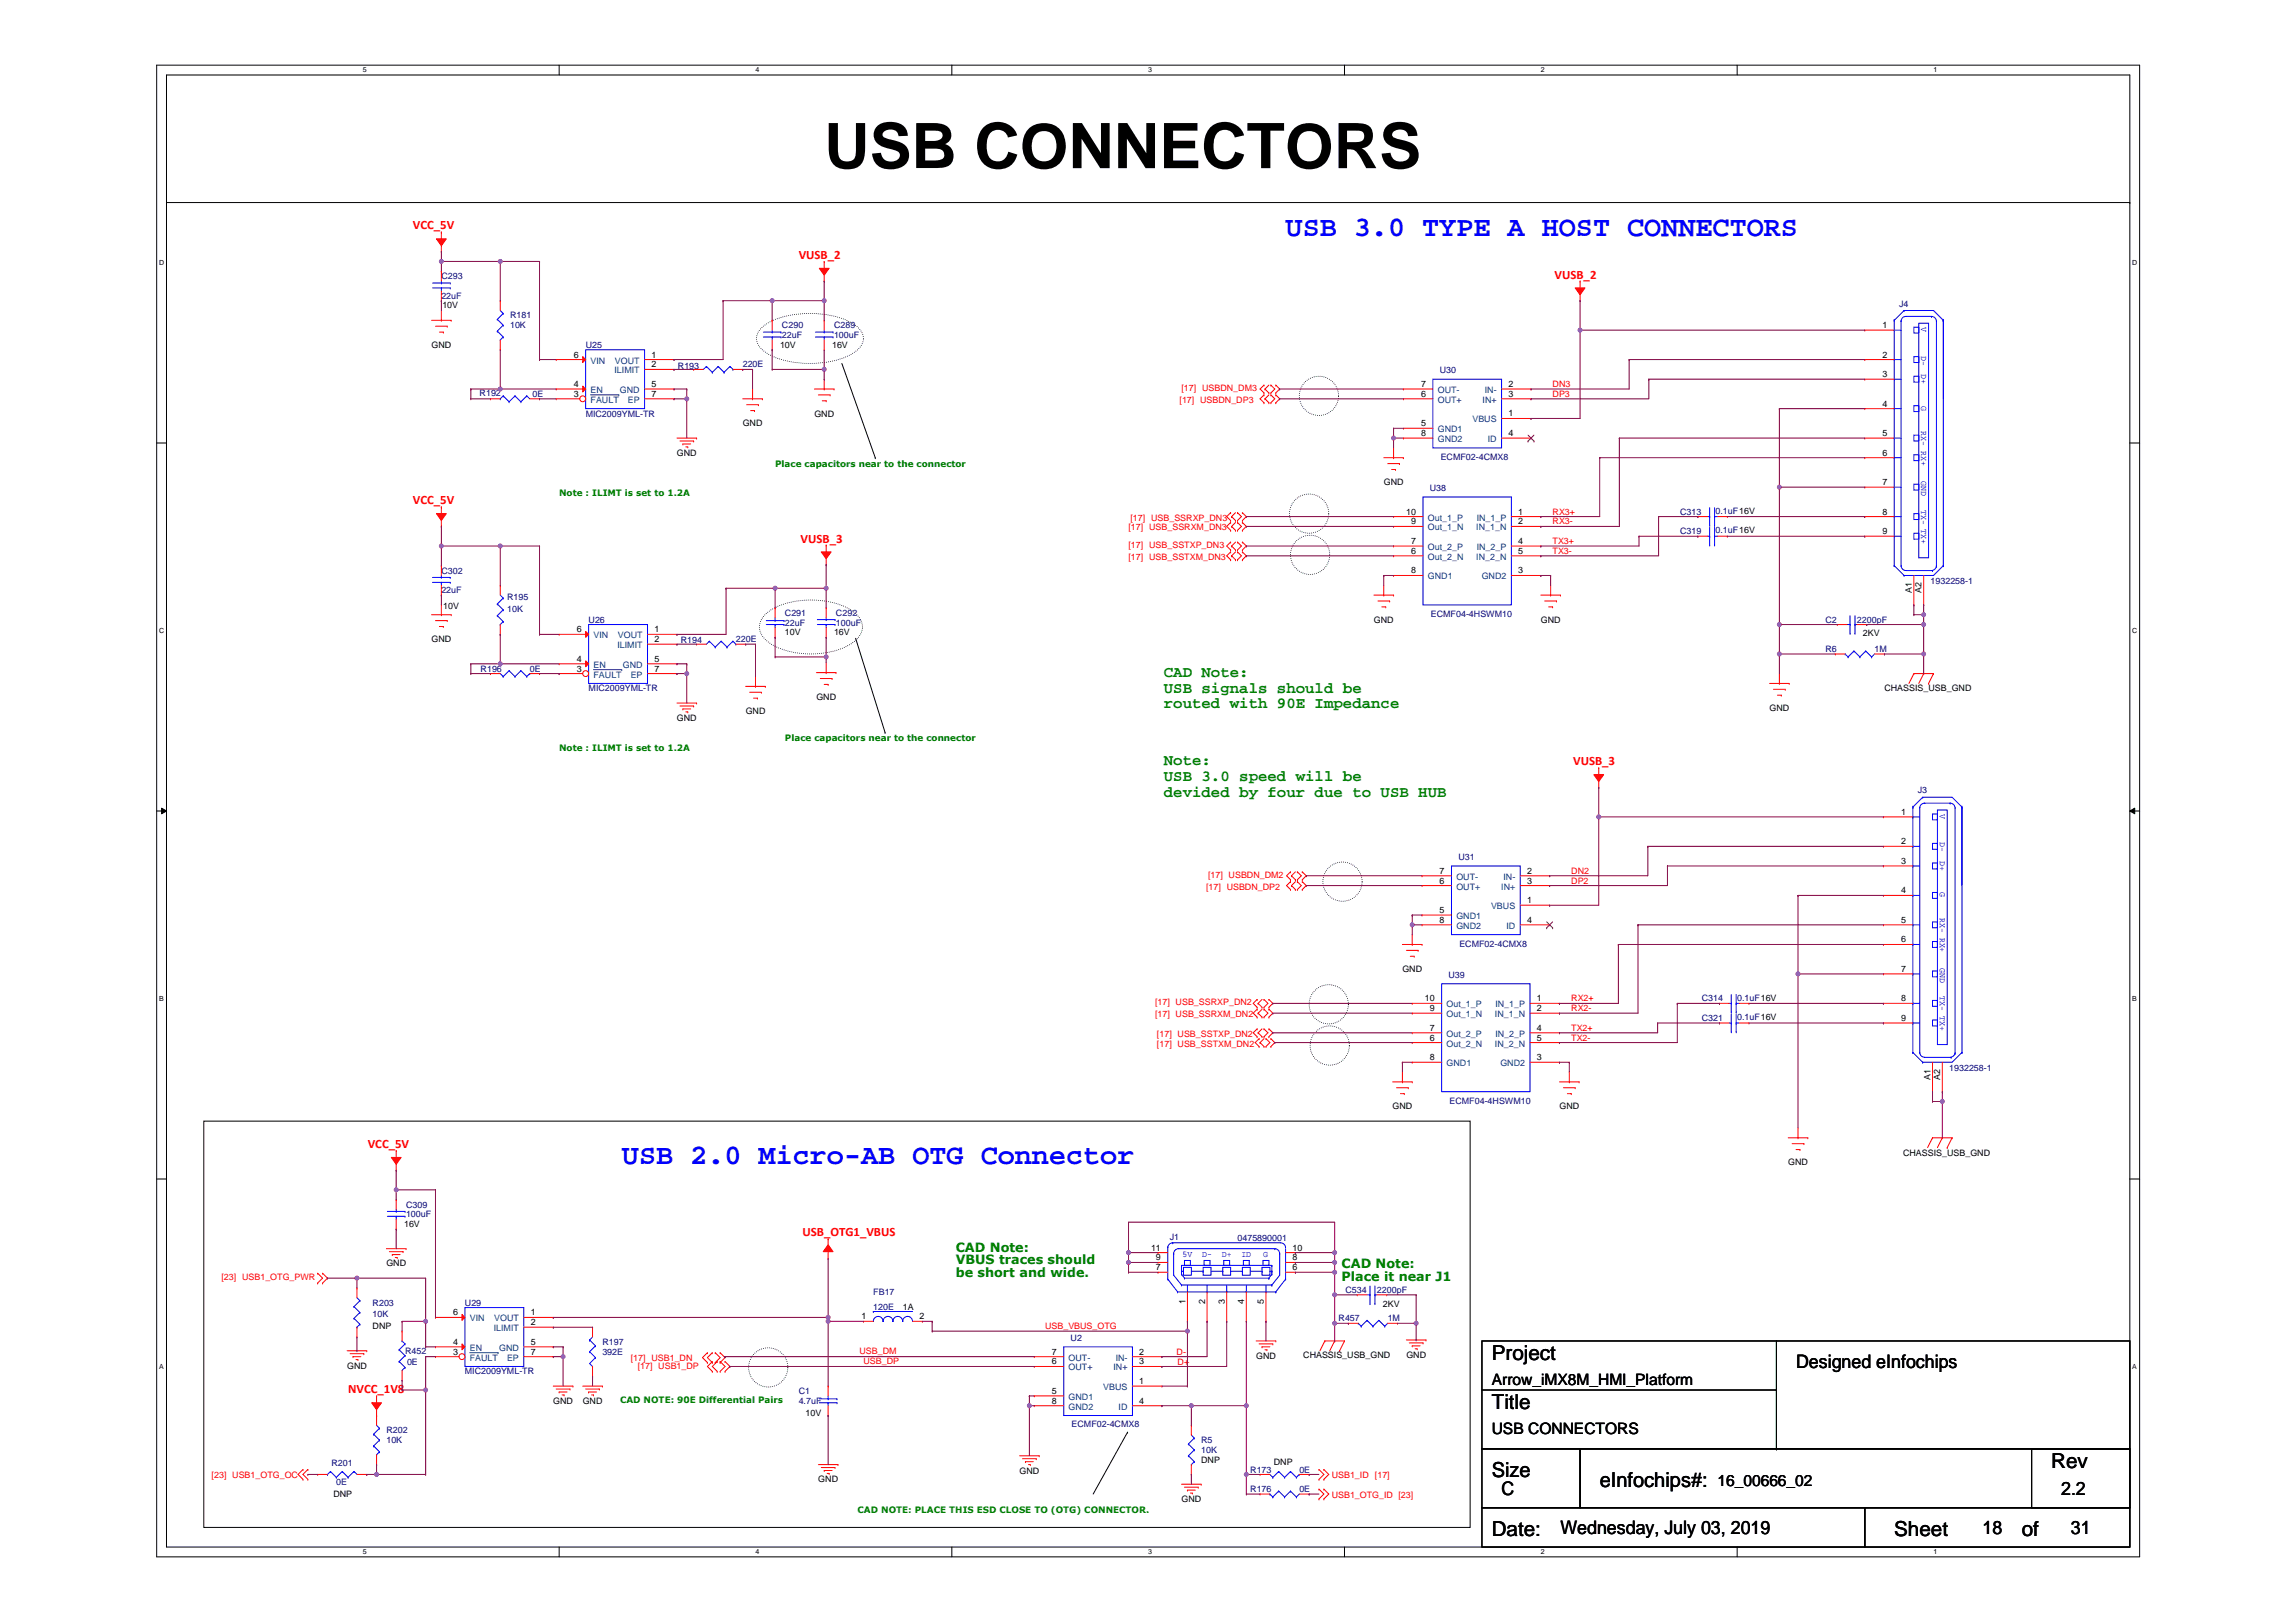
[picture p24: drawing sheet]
<svg xmlns="http://www.w3.org/2000/svg" width="297mm" height="210mm" viewBox="0 0 297 210" stroke-linecap="round" stroke-linejoin="round" font-family="sans-serif">
<defs><g id="words">
<text font-size="8.1" x="106.6" y="21.8">USB CONNECTORS</text>
<g font-size="3.7" fill="#00f">
<text x="166.3" y="30.5">USB 3.0 TYPE A HOST CONNECTORS</text>
<text x="80.5" y="150.7">USB 2.0 Micro-AB OTG Connector</text>
</g>
<g font-size="2.7">
<text x="193" y="175.9">Project</text>
<text x="193" y="182.3">Title</text>
<text x="193" y="191.2">Size</text>
<text x="265.4" y="189.9">Rev</text>
<text x="207" y="192.5">eInfochips#:</text>
<text x="193" y="198.8">Date:</text>
<text x="245.1" y="198.8">Sheet</text>
<text x="261.6" y="198.8">of</text>
</g>
<g font-size="2.4">
<text x="232.4" y="177">Designed eInfochips</text>
<text x="194.3" y="193.5">C</text>
<text x="266.6" y="193.5">2.2</text>
<text x="201.9" y="198.6">Wednesday, July 03, 2019</text>
<text x="256.5" y="198.6">18</text>
<text x="267.9" y="198.6">31</text>
</g>
<g font-size="2" fill="#008000">
<text x="150.6" y="87.6">CAD Note:</text>
<text x="150.6" y="89.6">USB signals should be</text>
<text x="150.6" y="91.7">routed with 90E Impedance</text>
<text x="150.6" y="99">Note:</text>
<text x="150.6" y="101.1">USB 3.0 speed will be</text>
<text x="150.6" y="103.1">devided by four due to USB HUB</text>
</g>
<g font-size="2">
<text x="193" y="179.2">Arrow_iMX8M_HMI_Platform</text>
<text x="193" y="185.5">USB CONNECTORS</text>
<text x="222.2" y="192.3">16_00666_02</text>
</g>
<g font-size="1.7" fill="#f00">
<text x="53.4" y="29.7">VCC_5V</text>
<text x="103.3" y="33.5">VUSB_2</text>
<text x="201.1" y="36">VUSB_2</text>
<text x="53.4" y="65.3">VCC_5V</text>
<text x="103.6" y="70.2">VUSB_3</text>
<text x="203.5" y="99">VUSB_3</text>
<text x="47.6" y="148.6">VCC_5V</text>
<text x="103.8" y="160">USB_OTG1_VBUS</text>
<text x="45" y="180.3">NVCC_1V8</text>
</g>
<g font-size="1.7" fill="#008000">
<text x="123.6" y="162">CAD Note:</text>
<text x="123.6" y="163.6">VBUS traces should</text>
<text x="123.6" y="165.3">be short and wide.</text>
<text x="173.6" y="164.1">CAD Note:</text>
<text x="173.6" y="165.8">Place it near J1</text>
</g>
<g font-size="1.1" fill="#000080">
<text x="57.1" y="36.1">C293</text>
<text x="57.1" y="38.7">22uF</text>
<text x="66" y="41.2">R181</text>
<text x="245.7" y="39.7">J4</text>
<text x="66" y="42.5">10K</text>
<text x="75.8" y="45">U25</text>
<text x="87.7" y="47.7">R193</text>
<text x="96.1" y="47.4">220E</text>
<text x="101.2" y="42.5">C290</text>
<text x="101.2" y="43.8">22uF</text>
<text x="107.9" y="42.5">C289</text>
<text x="107.9" y="43.8">100uF</text>
<text x="62.1" y="51.2">R192</text>
<text x="68.9" y="51.4">0E</text>
<text x="75.8" y="53.9">MIC2009YML-TR</text>
<text x="186.3" y="48.3">U30</text>
<text x="186.4" y="59.5">ECMF02-4CMX8</text>
<text x="185" y="63.6">U38</text>
<text x="217.4" y="66.6">C313</text>
<text x="217.4" y="69.2">C319</text>
<text x="221.9" y="66.5">0.1uF16V</text>
<text x="221.9" y="69">0.1uF16V</text>
<text x="57.1" y="74.2">C302</text>
<text x="57.1" y="76.8">22uF</text>
<text x="65.6" y="77.7">R195</text>
<text x="249.8" y="75.6">1932258-1</text>
<text x="65.6" y="79.2">10K</text>
<text x="76.2" y="80.6">U26</text>
<text x="88.1" y="83.2">R194</text>
<text x="95.2" y="83.1">220E</text>
<text x="101.5" y="79.7">C291</text>
<text x="101.5" y="81">22uF</text>
<text x="108.2" y="79.7">C292</text>
<text x="108.2" y="81">100uF</text>
<text x="185.1" y="79.8">ECMF04-4HSWM10</text>
<text x="236.2" y="80.6">C2</text>
<text x="240.2" y="80.6">2200pF</text>
<text x="62.2" y="86.9">R196</text>
<text x="68.5" y="86.9">0E</text>
<text x="76.2" y="89.5">MIC2009YML-TR</text>
<text x="236.2" y="84.4">R6</text>
<text x="242.5" y="84.4">1M</text>
<text x="248.1" y="102.7">J3</text>
<text x="188.7" y="111.3">U31</text>
<text x="188.8" y="122.5">ECMF02-4CMX8</text>
<text x="187.4" y="126.6">U39</text>
<text x="220.2" y="129.6">C314</text>
<text x="224.7" y="129.5">0.1uF16V</text>
<text x="220.2" y="132.1">C321</text>
<text x="224.7" y="132">0.1uF16V</text>
<text x="187.5" y="142.8">ECMF04-4HSWM10</text>
<text x="252.2" y="138.6">1932258-1</text>
<text x="52.5" y="156.3">C309</text>
<text x="52.5" y="157.5">100uF</text>
<text x="151.3" y="160.5">J1</text>
<text x="160.1" y="160.6">0475890001</text>
<text x="113" y="167.6">FB17</text>
<text x="174.1" y="167.3">C534</text>
<text x="178.1" y="167.3">2200pF</text>
<text x="48.2" y="169">R203</text>
<text x="48.2" y="170.5">10K</text>
<text x="60.1" y="169">U29</text>
<text x="113" y="169.5">120E</text>
<text x="138.5" y="173.5">U2</text>
<text x="173.2" y="171">R457</text>
<text x="179.5" y="171">1M</text>
<text x="52.4" y="175.2">R452</text>
<text x="52.7" y="176.6">0E</text>
<text x="60.1" y="177.9">MIC2009YML-TR</text>
<text x="77.9" y="174.1">R197</text>
<text x="77.9" y="175.3">392E</text>
<text x="50" y="185.5">R202</text>
<text x="103.3" y="180.4">C1</text>
<text x="103.3" y="181.7">4.7uF</text>
<text x="138.6" y="184.7">ECMF02-4CMX8</text>
<text x="42.9" y="189.7">R201</text>
<text x="50" y="186.8">10K</text>
<text x="155.4" y="186.8">R5</text>
<text x="155.4" y="188">10K</text>
<text x="161.7" y="190.6">R173</text>
<text x="168.1" y="190.6">0E</text>
<text x="43.5" y="192.2">0E</text>
<text x="161.7" y="193.1">R176</text>
<text x="168.1" y="193.1">0E</text>
</g>
<g font-size="1.1">
<text x="57.2" y="39.8">10V</text>
<text x="55.8" y="45">GND</text>
<text x="74.2" y="46.3">6</text>
<text x="84.3" y="46.3">1</text>
<text x="84.3" y="47.5">2</text>
<text x="100.9" y="45">10V</text>
<text x="107.6" y="45">16V</text>
<text x="243.5" y="42.5">1</text>
<text x="243.5" y="46.3">2</text>
<text x="74.2" y="50.1">4</text>
<text x="74.2" y="51.4">3</text>
<text x="84.3" y="50.1">5</text>
<text x="84.3" y="51.4">7</text>
<text x="105.4" y="53.9">GND</text>
<text x="183.8" y="50.1">7</text>
<text x="183.8" y="51.4">6</text>
<text x="195.1" y="50.1">2</text>
<text x="195.1" y="51.4">3</text>
<text x="195.1" y="53.9">1</text>
<text x="243.5" y="48.8">3</text>
<text x="243.5" y="52.6">4</text>
<text x="87.6" y="59">GND</text>
<text x="96.1" y="55.2">GND</text>
<text x="183.8" y="55.2">5</text>
<text x="183.8" y="56.4">8</text>
<text x="195.1" y="56.4">4</text>
<text x="243.5" y="56.4">5</text>
<text x="243.5" y="59">6</text>
<text x="179" y="62.8">GND</text>
<text x="243.5" y="62.8">7</text>
<text x="181.9" y="66.6">10</text>
<text x="182.6" y="67.9">9</text>
<text x="182.6" y="70.4">7</text>
<text x="182.6" y="71.7">6</text>
<text x="196.4" y="66.6">1</text>
<text x="196.4" y="67.9">2</text>
<text x="196.4" y="70.4">4</text>
<text x="196.4" y="71.7">5</text>
<text x="243.5" y="66.6">8</text>
<text x="243.5" y="69.1">9</text>
<text x="182.6" y="74.2">8</text>
<text x="196.4" y="74.2">3</text>
<text x="247.3" y="76.8" transform="rotate(-90 247.3 76.8)">A1</text>
<text x="248.6" y="76.8" transform="rotate(-90 248.6 76.8)">A2</text>
<text x="55.8" y="83.1">GND</text>
<text x="57.4" y="78.8">10V</text>
<text x="74.6" y="81.8">6</text>
<text x="84.7" y="81.8">1</text>
<text x="84.7" y="83.1">2</text>
<text x="101.5" y="82.2">10V</text>
<text x="107.9" y="82.2">16V</text>
<text x="177.8" y="80.6">GND</text>
<text x="199.3" y="80.6">GND</text>
<text x="241" y="82.4">2KV</text>
<text x="74.6" y="85.6">4</text>
<text x="74.6" y="86.9">3</text>
<text x="84.7" y="85.6">5</text>
<text x="84.7" y="86.9">7</text>
<text x="243.8" y="89.5">CHASSIS_USB_GND</text>
<text x="87.6" y="93.3">GND</text>
<text x="96.5" y="92.4">GND</text>
<text x="105.6" y="90.6">GND</text>
<text x="228.9" y="92">GND</text>
<text x="245.9" y="105.5">1</text>
<text x="186.3" y="113.1">7</text>
<text x="197.6" y="113.1">2</text>
<text x="245.9" y="109.3">2</text>
<text x="245.9" y="111.8">3</text>
<text x="186.3" y="114.3">6</text>
<text x="186.3" y="118.2">5</text>
<text x="186.3" y="119.4">8</text>
<text x="197.6" y="119.4">4</text>
<text x="197.6" y="114.3">3</text>
<text x="197.6" y="116.9">1</text>
<text x="245.9" y="115.6">4</text>
<text x="245.9" y="119.4">5</text>
<text x="181.4" y="125.8">GND</text>
<text x="245.9" y="125.8">7</text>
<text x="245.9" y="122">6</text>
<text x="184.3" y="129.6">10</text>
<text x="185" y="130.9">9</text>
<text x="198.8" y="129.6">1</text>
<text x="198.8" y="130.9">2</text>
<text x="245.9" y="129.6">8</text>
<text x="185" y="133.4">7</text>
<text x="185" y="134.7">6</text>
<text x="185" y="137.2">8</text>
<text x="198.8" y="133.4">4</text>
<text x="198.8" y="134.7">5</text>
<text x="198.8" y="137.2">3</text>
<text x="245.9" y="132.1">9</text>
<text x="180.2" y="143.6">GND</text>
<text x="201.8" y="143.6">GND</text>
<text x="249.8" y="139.8" transform="rotate(-90 249.8 139.8)">A1</text>
<text x="251" y="139.8" transform="rotate(-90 251 139.8)">A2</text>
<text x="246.2" y="149.5">CHASSIS_USB_GND</text>
<text x="231.3" y="150.8">GND</text>
<text x="52.3" y="158.8">16V</text>
<text x="148.9" y="161.8">11</text>
<text x="167.2" y="161.8">10</text>
<text x="50" y="163.9">GND</text>
<text x="149.5" y="164.4">7</text>
<text x="149.5" y="163.1">9</text>
<text x="167.2" y="164.4">6</text>
<text x="167.2" y="163.1">8</text>
<text x="48.2" y="172">DNP</text>
<text x="58.6" y="170.2">6</text>
<text x="68.7" y="170.2">1</text>
<text x="68.7" y="171.5">2</text>
<text x="111.4" y="170.7">1</text>
<text x="116.8" y="169.5">1A</text>
<text x="118.9" y="170.7">2</text>
<text x="153.4" y="168.7" transform="rotate(-90 153.4 168.7)">1</text>
<text x="155.9" y="168.7" transform="rotate(-90 155.9 168.7)">2</text>
<text x="158.4" y="168.7" transform="rotate(-90 158.4 168.7)">3</text>
<text x="161" y="168.7" transform="rotate(-90 161 168.7)">4</text>
<text x="163.5" y="168.7" transform="rotate(-90 163.5 168.7)">5</text>
<text x="178.9" y="169.1">2KV</text>
<text x="44.9" y="177.1">GND</text>
<text x="58.6" y="174">4</text>
<text x="58.6" y="175.3">3</text>
<text x="68.7" y="174">5</text>
<text x="68.7" y="175.3">7</text>
<text x="136.1" y="175.3">7</text>
<text x="136.1" y="176.6">6</text>
<text x="147.4" y="175.3">2</text>
<text x="147.4" y="176.6">3</text>
<text x="147.4" y="179.1">1</text>
<text x="162.5" y="175.8">GND</text>
<text x="168.6" y="175.7">CHASSIS_USB_GND</text>
<text x="181.9" y="175.7">GND</text>
<text x="71.6" y="181.7">GND</text>
<text x="75.4" y="181.7">GND</text>
<text x="104.2" y="183.2">10V</text>
<text x="136.1" y="180.4">5</text>
<text x="136.1" y="181.7">8</text>
<text x="147.4" y="181.7">4</text>
<text x="105.9" y="191.8">GND</text>
<text x="131.9" y="190.7">GND</text>
<text x="155.4" y="189.3">DNP</text>
<text x="164.8" y="189.5">DNP</text>
<text x="43.1" y="193.7">DNP</text>
<text x="152.9" y="194.4">GND</text>
</g>
<g font-size="1.1" fill="#004080">
<text x="76.4" y="47">VIN</text>
<text x="79.6" y="47">VOUT</text>
<text x="76.4" y="50.9">EN</text>
<text x="76.4" y="52.1">FAULT</text>
<text x="79.5" y="48.3">ILIMIT</text>
<text x="80.2" y="50.9">GND</text>
<text x="81.2" y="52.1">EP</text>
<text x="186" y="50.9">OUT-</text>
<text x="186" y="52.1">OUT+</text>
<text x="191.8" y="52.1">IN+</text>
<text x="192.1" y="50.9">IN-</text>
<text x="186" y="55.9">GND1</text>
<text x="186" y="57.2">GND2</text>
<text x="190.5" y="54.7">VBUS</text>
<text x="192.5" y="57.2">ID</text>
<text x="184.7" y="67.4">Out_1_P</text>
<text x="184.7" y="68.6">Out_1_N</text>
<text x="184.7" y="71.2">Out_2_P</text>
<text x="191" y="68.6">IN_1_N</text>
<text x="191.1" y="67.4">IN_1_P</text>
<text x="191.1" y="71.2">IN_2_P</text>
<text x="184.7" y="72.4">Out_2_N</text>
<text x="184.7" y="75">GND1</text>
<text x="191" y="72.4">IN_2_N</text>
<text x="191.7" y="75">GND2</text>
<text x="76.8" y="82.6">VIN</text>
<text x="79.9" y="83.9">ILIMIT</text>
<text x="79.9" y="82.6">VOUT</text>
<text x="76.8" y="86.4">EN</text>
<text x="76.8" y="87.7">FAULT</text>
<text x="80.6" y="86.4">GND</text>
<text x="81.6" y="87.7">EP</text>
<text x="188.4" y="113.8">OUT-</text>
<text x="194.5" y="113.8">IN-</text>
<text x="188.4" y="115.1">OUT+</text>
<text x="188.4" y="118.9">GND1</text>
<text x="192.9" y="117.7">VBUS</text>
<text x="194.2" y="115.1">IN+</text>
<text x="188.4" y="120.2">GND2</text>
<text x="194.9" y="120.2">ID</text>
<text x="187.1" y="130.4">Out_1_P</text>
<text x="187.1" y="131.6">Out_1_N</text>
<text x="193.4" y="131.6">IN_1_N</text>
<text x="193.5" y="130.4">IN_1_P</text>
<text x="187.1" y="134.2">Out_2_P</text>
<text x="187.1" y="135.4">Out_2_N</text>
<text x="187.1" y="138">GND1</text>
<text x="193.4" y="135.4">IN_2_N</text>
<text x="193.5" y="134.2">IN_2_P</text>
<text x="194.1" y="138">GND2</text>
<text x="60.8" y="171">VIN</text>
<text x="63.9" y="172.3">ILIMIT</text>
<text x="63.9" y="171">VOUT</text>
<text x="60.8" y="174.8">EN</text>
<text x="60.8" y="176.1">FAULT</text>
<text x="64.6" y="174.8">GND</text>
<text x="65.6" y="176.1">EP</text>
<text x="138.3" y="176.1">OUT-</text>
<text x="138.3" y="177.3">OUT+</text>
<text x="142.7" y="179.9">VBUS</text>
<text x="144.1" y="177.3">IN+</text>
<text x="144.3" y="176.1">IN-</text>
<text x="138.3" y="181.2">GND1</text>
<text x="138.3" y="182.4">GND2</text>
<text x="144.7" y="182.4">ID</text>
</g>
<g font-size="1.1" fill="#00f">
<text x="248.5" y="42.3" transform="rotate(90 248.5 42.3)">V</text>
<text x="248.5" y="46" transform="rotate(90 248.5 46)">D-</text>
<text x="248.5" y="48.4" transform="rotate(90 248.5 48.4)">D+</text>
<text x="248.5" y="52.5" transform="rotate(90 248.5 52.5)">G</text>
<text x="248.5" y="55.8" transform="rotate(90 248.5 55.8)">RX- RX+</text>
<text x="248.5" y="62.3" transform="rotate(90 248.5 62.3)">GND</text>
<text x="248.5" y="66" transform="rotate(90 248.5 66)">TX- TX+</text>
<text x="250.9" y="105.3" transform="rotate(90 250.9 105.3)">V</text>
<text x="250.9" y="109" transform="rotate(90 250.9 109)">D-</text>
<text x="250.9" y="111.4" transform="rotate(90 250.9 111.4)">D+</text>
<text x="250.9" y="115.5" transform="rotate(90 250.9 115.5)">G</text>
<text x="250.9" y="118.8" transform="rotate(90 250.9 118.8)">RX- RX+</text>
<text x="250.9" y="125.3" transform="rotate(90 250.9 125.3)">GND</text>
<text x="250.9" y="129" transform="rotate(90 250.9 129)">TX- TX+</text>
<text x="153" y="162.6">5V</text>
<text x="155.5" y="162.6">D-</text>
<text x="158.1" y="162.6">D+</text>
<text x="160.6" y="162.6">ID</text>
<text x="163.4" y="162.6">G</text>
</g>
<g font-size="1.1" fill="#f00">
<text x="152.6" y="52.1">[17] USBDN_DP3</text>
<text x="152.9" y="50.6">[17] USBDN_DM3</text>
<text x="200.9" y="50.1">DN3</text>
<text x="200.9" y="51.4">DP3</text>
<text x="146" y="68.6">[17] USB_SSRXM_DN3</text>
<text x="146" y="70.9">[17] USB_SSTXP_DN3</text>
<text x="146.3" y="67.4">[17] USB_SSRXP_DN3</text>
<text x="200.9" y="66.6">RX3+</text>
<text x="200.9" y="67.9">RX3-</text>
<text x="200.9" y="70.4">TX3+</text>
<text x="200.9" y="71.7">TX3-</text>
<text x="146" y="72.5">[17] USB_SSTXM_DN3</text>
<text x="156.3" y="113.6">[17] USBDN_DM2</text>
<text x="203.3" y="113.1">DN2</text>
<text x="156" y="115.1">[17] USBDN_DP2</text>
<text x="203.3" y="114.4">DP2</text>
<text x="149.4" y="130.1">[17] USB_SSRXP_DN2</text>
<text x="149.4" y="131.6">[17] USB_SSRXM_DN2</text>
<text x="203.3" y="129.6">RX2+</text>
<text x="203.3" y="130.9">RX2-</text>
<text x="149.7" y="134.2">[17] USB_SSTXP_DN2</text>
<text x="149.7" y="135.4">[17] USB_SSTXM_DN2</text>
<text x="203.3" y="133.4">TX2+</text>
<text x="203.3" y="134.7">TX2-</text>
<text x="28.7" y="165.7">[23] USB1_OTG_PWR</text>
<text x="135.2" y="172">USB_VBUS_OTG</text>
<text x="81.6" y="176.1">[17] USB1_DN</text>
<text x="82.5" y="177.1">[17] USB1_DP</text>
<text x="111.2" y="175.3">USB_DM</text>
<text x="111.7" y="176.5">USB_DP</text>
<text x="152.2" y="175.3">D-</text>
<text x="152.3" y="176.6">D+</text>
<text x="27.4" y="191.3">[23] USB1_OTG_OC</text>
<text x="172.3" y="191.3">USB1_ID [17]</text>
<text x="172.3" y="193.9">USB1_OTG_ID [23]</text>
</g>
<g font-size="1.1" fill="#008000">
<text x="72.3" y="64.2">Note : ILIMT is set to 1.2A</text>
<text x="100.3" y="60.4">Place capacitors near to the connector</text>
<text x="101.5" y="95.9">Place capacitors near to the connector</text>
<text x="72.3" y="97.2">Note : ILIMT is set to 1.2A</text>
<text x="80.2" y="181.5">CAD NOTE: 90E Differential Pairs</text>
<text x="110.9" y="195.8">CAD NOTE: PLACE THIS ESD CLOSE TO (OTG) CONNECTOR.</text>
</g>
<g font-size=".9">
<text x="46.9" y="9.4">5</text>
<text x="97.7" y="9.4">4</text>
<text x="148.5" y="9.4">3</text>
<text x="199.3" y="9.4">2</text>
<text x="250.1" y="9.4">1</text>
<text x="20.6" y="34.3">D</text>
<text x="275.9" y="34.3">D</text>
<text x="20.6" y="82">C</text>
<text x="275.9" y="82">C</text>
<text x="20.6" y="129.6">B</text>
<text x="275.9" y="129.6">B</text>
<text x="20.6" y="177.2">A</text>
<text x="275.9" y="177.2">A</text>
<text x="46.9" y="201.1">5</text>
<text x="97.7" y="201.1">4</text>
<text x="148.5" y="201.1">3</text>
<text x="199.3" y="201.1">2</text>
<text x="250.1" y="201.1">1</text>
</g>
</g></defs>
<path d="M20.3 8.4h256.5v193.1h-256.5zM21.5 9.7h254v190.5h-254z" fill="none" stroke="#000" stroke-width=".13"/>
<g fill="#fff">
<path d="M46.9 8.6h.5v1h-.5z"/>
<path d="M46.9 200.3h.5v1h-.5z"/>
</g>
<path d="M72.3 8.4v1.3M72.3 200.2v1.3" fill="none" stroke="#000" stroke-width=".13"/>
<g fill="#fff">
<path d="M97.7 8.6h.5v1h-.5z"/>
<path d="M97.7 200.3h.5v1h-.5z"/>
</g>
<path d="M123.1 8.4v1.3M123.1 200.2v1.3" fill="none" stroke="#000" stroke-width=".13"/>
<g fill="#fff">
<path d="M148.5 8.6h.5v1h-.5z"/>
<path d="M148.5 200.3h.5v1h-.5z"/>
</g>
<path d="M173.9 8.4v1.3M173.9 200.2v1.3" fill="none" stroke="#000" stroke-width=".13"/>
<g fill="#fff">
<path d="M199.3 8.6h.5v1h-.5z"/>
<path d="M199.3 200.3h.5v1h-.5z"/>
</g>
<path d="M224.7 8.4v1.3M224.7 200.2v1.3" fill="none" stroke="#000" stroke-width=".13"/>
<g fill="#fff">
<path d="M250.1 8.6h.5v1h-.5z"/>
<path d="M250.1 200.3h.5v1h-.5z"/>
<path d="M20.6 33.5h.6v1h-.6z"/>
<path d="M275.9 33.5h.6v1h-.6z"/>
<path d="M20.6 81.1h.6v1.1h-.6z"/>
<path d="M275.9 81.1h.6v1.1h-.6z"/>
</g>
<path d="M20.3 57.3h1.2M275.5 57.3h1.3" fill="none" stroke="#000" stroke-width=".13"/>
<g fill="#fff">
<path d="M20.6 128.8h.6v1h-.6z"/>
<path d="M275.9 128.8h.6v1h-.6z"/>
</g>
<path d="M20.3 105h1.2M20.9 104.6l.6 .4-.6 .3zM275.5 105l.7-.4v.7zM275.5 105h1.3" fill="none" stroke="#000" stroke-width=".13"/>
<path d="M20.9 104.6l.6 .4-.6 .3zM275.5 105l.7-.4v.7z" fill="#000"/>
<g fill="#fff">
<path d="M20.6 176.4h.6v1h-.6z"/>
<path d="M275.8 176.4h.7v1h-.7z"/>
</g>
<path d="M21.5 26.2h254M275.5 26.2h.1M108.9 47l4.3 12.2M113.2 59.2h.1M110.7 82.6l3.8 12.2M114.5 94.8h.1M20.3 152.6h1.2M26.4 145.1h163.8v52.6h-163.8zM275.5 152.6h1.3M145.9 185.3h.1M145.9 185.3l-4.5 8" fill="none" stroke="#000" stroke-width=".13"/>
<g fill="none" stroke="#000" stroke-width=".13" stroke-dasharray="0 .3">
<path d="M98.6 42.3a9.4 9.4 0 0 1 6.2-1.7 10 10 0 0 1 6.1 1.7 1.81 1.81 0 0 1 0 3 9.4 9.4 0 0 1-6.1 1.7 10 10 0 0 1-6.2-1.7 1.82 1.82 0 0 1 0-3zM99.2 79.4a9.4 9.4 0 0 1 6.9-1.7 7.1 7.1 0 0 1 5.1 2.2 2.09 2.09 0 0 1-.5 3 9.4 9.4 0 0 1-7 1.7 7.1 7.1 0 0 1-5-2.2 2.09 2.09 0 0 1 .5-3z"/>
<circle cx="170.6" cy="51.2" r="2.54"/>
<circle cx="169.4" cy="66.5" r="2.54"/>
<circle cx="169.5" cy="71.8" r="2.54"/>
<circle cx="173.7" cy="114.1" r="2.54"/>
<circle cx="171.9" cy="130" r="2.54"/>
<circle cx="172" cy="135.3" r="2.54"/>
<circle cx="99.4" cy="177" r="2.54"/>
</g>
<path d="M204.4 38.9h.1M204.4 38v.9" fill="none" stroke="#f00" stroke-width=".13"/>
<path d="M203.8 37.3h1.3l-.7 .9z" fill-rule="evenodd" fill="#f00"/>
<path d="M106.6 36.4h.1M106.6 35.5v.9M203.8 37.3h1.3l-.7 .9zM204.4 36.4h.1M204.4 36.4v1.4" fill="none" stroke="#f00" stroke-width=".13"/>
<path d="M106 34.7h1.3l-.7 .9z" fill-rule="evenodd" fill="#f00"/>
<g fill="none" stroke="#f00" stroke-width=".13">
<path d="M106 34.7h1.3l-.7 .9zM106.6 33.8h.1M106.6 33.8v1.4M55.8 41.5h2.6M56.3 42.2h1.6M56.8 43h.6M57.1 41.5h.1M57.1 40.2v1.3M57.4 43h.1M57.9 42.2h.1M58.4 41.5h.1M96.1 51.6h2.5"/>
<path d="M96.6 52.4h1.5M97.1 53.1h.5M97.4 51.6h.1M97.4 50.3v1.3M97.6 53.1h.1M98.1 52.4h.1M98.6 51.6h.1M105.4 50.3h2.5M105.9 51.1h1.5M106.4 51.9h.5M106.6 50.3h.1M106.6 49.1v1.2"/>
<path d="M106.9 51.9h.1M107.4 51.1h.1M107.9 50.3h.1M179 59.2h2.6M179.5 60h1.6M180.3 59.2h.1M180.3 58v1.2M181.1 60h.1M181.6 59.2h.1M106.9 73.1h.1M106.9 72.2v.9M177.8 77h2.5"/>
<path d="M178.3 77.8h1.5M178.8 78.5h.5M179 77h.1M179 75.7v1.3M179.3 78.5h.1M179.8 77.8h.1M180 60.8h.5M180.3 77h.1M180.5 60.8h.1M199.3 77h2.6M199.8 77.8h1.6M200.4 78.5h.5"/>
<path d="M200.6 77h.1M200.6 75.7v1.3M200.9 78.5h.1M201.4 77.8h.1M201.9 77h.1M228.9 88.4h2.6M229.4 89.2h1.6M229.9 90h.6M230.2 88.4h.1M230.2 87.2v1.2M230.5 90h.1M231 89.2h.1"/>
<path d="M231.5 88.4h.1M247.6 87.2h.1M247.6 87.2l-.6 1.2M247.6 87.2h2.5M248.9 87.2h.1M248.9 87.2l-.7 1.2M249.5 88.4h.1M250.1 87.2h.1M250.1 87.2l-.6 1.2"/>
</g>
<path d="M106.2 71.4h1.3l-.6 .9z" fill-rule="evenodd" fill="#f00"/>
<path d="M106.2 71.4h1.3l-.6 .9zM106.9 70.5h.1M106.9 70.5v1.4M206.8 101.9h.1M206.8 101v.9" fill="none" stroke="#f00" stroke-width=".13"/>
<path d="M206.2 100.3h1.3l-.7 .8z" fill-rule="evenodd" fill="#f00"/>
<g fill="none" stroke="#f00" stroke-width=".13">
<path d="M55.8 79.6h2.6M57.1 79.6h.1M57.1 78.3v1.3M58.4 79.6h.1M56.3 80.3h1.6M56.8 81.1h.6M57.4 81.1h.1M57.9 80.3h.1M96.5 88.8h2.5M97 89.6h1.5M97.5 90.3h.5M97.7 88.8h.1"/>
<path d="M97.7 87.6v1.2M98 90.3h.1M98.5 89.6h.1M99 88.8h.1M105.6 87h2.6M106.1 87.8h1.5M106.6 88.6h.5M106.9 87h.1M106.9 85.8v1.2M107.1 88.6h.1M107.6 87.8h.1M108.2 87h.1"/>
<path d="M206.8 99.4h.1M206.8 99.4v1.4M206.2 100.3h1.3l-.7 .8zM181.4 122.2h2.6M181.4 138.7v1.3M181.9 123h1.6M182.4 123.7h.6M182.7 122.2h.1M182.7 121v1.2M183 123.7h.1M183.5 123h.1M184 122.2h.1"/>
<path d="M203 138.7v1.3M180.2 140h2.5M180.7 140.8h1.5M181.2 141.5h.5M181.4 140h.1M181.7 141.5h.1M182.2 140.8h.1M182.7 140h.1M201.8 140h2.5M202.3 140.8h1.5M202.8 141.5h.5M203 140h.1"/>
<path d="M203.3 141.5h.1M203.8 140.8h.1M204.3 140h.1M231.3 147.2h2.6M231.9 148h1.5M232.4 148.8h.5M232.6 147.2h.1M232.6 146v1.2M232.9 148.8h.1M233.4 148h.1M233.9 147.2h.1M250 147.2h.1"/>
<path d="M250 147.2h2.6M250 147.2l-.6 1.3M251.3 147.2h.1M251.3 147.2l-.7 1.3M251.9 148.5h.1M252.6 147.2h.1M252.6 147.2l-.7 1.3M107.1 162.9h.1M107.1 162v.9"/>
</g>
<path d="M107.1 161.1l.7 .9h-1.3z" fill-rule="evenodd" fill="#f00"/>
<g fill="none" stroke="#f00" stroke-width=".13">
<path d="M57.1 32.6h.1M57.1 31.7v.9M107.1 161.1l.7 .9h-1.3zM107.1 160.3h.1M107.1 160.3v1.4M171.4 173.5h.1M171.4 173.5l-.6 1.3M171.4 173.5h2.5M172.7 173.5h.1M172.7 173.5l-.7 1.3M173.3 174.8h.1M173.9 173.5h.1"/>
<path d="M173.9 173.5l-.6 1.3M105.9 189.5h2.5M106.2 189.9h1.8M106.6 190.3h.1M106.6 190.3h1M107 190.7h.3M107.3 190.7h.1M108 189.9h.1M108.4 189.5h.1M131.9 188.4h2.5M132.3 188.8h1.8M132.7 189.2h.1"/>
<path d="M132.7 189.2h1M133 189.5h.3M133.3 189.5h.1M134.1 188.8h.1M134.4 188.4h.1"/>
</g>
<path d="M56.5 30.9h1.2l-.6 .9z" fill-rule="evenodd" fill="#f00"/>
<path d="M56.5 30.9h1.2l-.6 .9zM57.1 30h.1M57.1 30v1.4M57.1 68.1h.1M57.1 67.2v.9" fill="none" stroke="#f00" stroke-width=".13"/>
<path d="M56.5 66.5h1.2l-.6 .9z" fill-rule="evenodd" fill="#f00"/>
<g fill="none" stroke="#f00" stroke-width=".13">
<path d="M56.5 66.5h1.2l-.6 .9zM57.1 65.6h.1M57.1 65.6v1.4M51.3 151.4h.1M51.3 150.5v.9M44.9 174.8h2.5M45.3 175.2h1.8M45.7 175.6h.1M45.7 175.6h1M46.1 175.9h.2M46.3 175.9h.1M47.1 175.2h.1"/>
<path d="M47.4 174.8h.1M50 161.6h2.5M50.4 162h1.7M50.8 162.4h.1M50.8 162.4h1M51.1 162.7h.3M51.4 162.7h.1M52.1 162h.1M52.5 161.6h.1M71.6 179.4h2.5M72 179.8h1.7M73.7 179.8h.1"/>
<path d="M74.1 179.4h.1M75.4 179.4h2.5M75.8 179.8h1.7M77.5 179.8h.1M77.9 179.4h.1M162.5 173.5h2.6M162.9 173.9h1.8M163.3 174.3h.1M163.3 174.3h1M163.7 174.7h.2M163.9 174.7h.1M164.7 173.9h.1"/>
<path d="M165.1 173.5h.1M72.3 180.1h.1M72.3 180.1h1.1M72.7 180.5h.3M73 180.5h.1M76.2 180.1h.1M76.2 180.1h1M76.5 180.5h.3M76.8 180.5h.1"/>
</g>
<path d="M50.6 149.8h1.3l-.6 .9z" fill-rule="evenodd" fill="#f00"/>
<path d="M50.6 149.8h1.3l-.6 .9zM51.3 148.9h.1M51.3 148.9v1.4M48.7 183.2h.1M48.7 182.3v.9" fill="none" stroke="#f00" stroke-width=".13"/>
<path d="M48.1 181.5h1.3l-.7 .9z" fill-rule="evenodd" fill="#f00"/>
<g fill="none" stroke="#f00" stroke-width=".13">
<path d="M87.6 56.7h2.5M88 57.1h1.7M88.3 57.5h.1M88.3 57.5h1.1M88.7 57.8h.3M89 57.8h.1M89.7 57.1h.1M90.1 56.7h.1M163.5 49.8h.1M163.5 50.9h.1M163.5 51.1h.1M163.5 52.1h.1"/>
<path d="M163.5 49.8l-.5 .5 .5 .6M163.5 51.1l-.5 .5 .5 .5M163.7 50.3h.1M163.7 51.6h.1M163.7 50.3l.5 .6M163.7 51.6l.5 .5M164.2 50.9h.1M164.2 52.1h.1M164.2 51.1l-.5 .5M164.2 49.8l-.5 .5M164.4 50.9h.1M164.4 49.8h.1"/>
<path d="M164.4 52.1h.1M164.4 51.1h.1M164.4 49.8l.5 .5-.5 .6M164.4 51.1l.5 .5-.5 .5M165.1 50.9h.1M165.1 49.8h.1M165.1 52.1h.1M165.1 51.1h.1M165.1 49.8l.5 .5-.5 .6M165.1 51.1l.5 .5-.5 .5M159.2 66.3h.1M159.2 67.4h.1"/>
<path d="M159.2 67.6h.1M159.2 68.6h.1M159.2 70.2h.1M159.2 71.2h.1M159.2 71.4h.1M159.2 72.4h.1M159.2 66.3l-.5 .6 .5 .5M159.2 70.2l-.5 .5 .5 .5M159.2 67.6l-.5 .5 .5 .5M159.2 71.4l-.5 .5 .5 .5M159.3 66.9h.1M159.3 68.1h.1"/>
<path d="M159.3 70.7h.1M159.3 71.9h.1M159.3 66.9l.5 .5M159.3 68.1l.5 .5M159.3 70.7l.5 .5M159.3 71.9l.5 .5M159.8 67.4h.1M159.8 68.6h.1M159.8 71.2h.1M159.8 72.4h.1M159.8 67.6l-.5 .5M159.8 66.3l-.5 .6"/>
<path d="M159.8 71.4l-.5 .5M159.8 70.2l-.5 .5M160.1 67.4h.1M160.1 66.3h.1M160.1 68.6h.1M160.1 67.6h.1M160.1 71.2h.1M160.1 70.2h.1M160.1 72.4h.1M160.1 71.4h.1M160.1 66.3l.5 .6-.5 .5M160.1 67.6l.5 .5-.5 .5"/>
<path d="M160.1 70.2l.5 .5-.5 .5M160.1 71.4l.5 .5-.5 .5M160.7 67.4h.1M160.7 66.3h.1M160.7 68.6h.1M160.7 67.6h.1M160.7 71.2h.1M160.7 70.2h.1M160.7 72.4h.1M160.7 71.4h.1M160.7 66.3l.5 .6-.5 .5M160.7 67.6l.5 .5-.5 .5"/>
<path d="M160.7 70.2l.5 .5-.5 .5M160.7 71.4l.5 .5-.5 .5M87.6 91h2.5M88 91.4h1.7M88.3 91.7h.1M88.3 91.7h1.1M88.7 92.1h.3M89 92.1h.1M89.7 91.4h.1M90.1 91h.1M167 112.8h.1M167 113.8h.1"/>
<path d="M167 114.1h.1M167 115.1h.1M167 112.8l-.6 .5 .6 .5M167 114.1l-.6 .5 .6 .5M167.1 113.3h.1M167.1 114.6h.1M167.1 113.3l.5 .5M167.1 114.6l.5 .5M167.6 113.8h.1M167.6 115.1h.1M167.6 114.1l-.5 .5M167.6 112.8l-.5 .5"/>
<path d="M167.8 113.8h.1M167.8 112.8h.1M167.8 115.1h.1M167.8 114.1h.1M167.8 112.8l.6 .5-.6 .5M167.8 114.1l.6 .5-.6 .5M168.5 113.8h.1M168.5 112.8h.1M168.5 115.1h.1M168.5 114.1h.1M168.5 112.8l.5 .5-.5 .5M168.5 114.1l.5 .5-.5 .5"/>
<path d="M162.6 129.3h.1M162.6 130.4h.1M162.6 130.6h.1M162.6 131.6h.1M162.6 133.1h.1M162.6 134.2h.1M162.6 129.3l-.5 .5 .5 .6M162.6 133.1l-.5 .6 .5 .5M162.6 130.6l-.5 .5 .5 .5M162.8 129.8h.1M162.8 131.1h.1M162.8 133.7h.1"/>
<path d="M162.8 129.8l.5 .6M162.8 131.1l.5 .5M162.8 133.7l.5 .5M162.9 134.4h.1M162.9 135.4h.1M162.9 134.4l-.5 .5 .5 .5M163 134.9h.1M163 134.9l.5 .5M163.3 130.4h.1M163.3 131.6h.1M163.3 134.2h.1M163.3 130.6l-.5 .5"/>
<path d="M163.3 129.3l-.5 .5M163.3 133.1l-.5 .6M163.5 130.4h.1M163.5 129.3h.1M163.5 131.6h.1M163.5 130.6h.1M163.5 134.2h.1M163.5 133.1h.1M163.5 135.4h.1M163.5 129.3l.5 .5-.5 .6M163.5 130.6l.5 .5-.5 .5M163.5 133.1l.5 .6-.5 .5"/>
<path d="M163.5 134.4l-.5 .5M163.8 135.4h.1M163.8 134.4h.1M163.8 134.4l.5 .5-.5 .5M164.2 130.4h.1M164.2 129.3h.1M164.2 131.6h.1M164.2 130.6h.1M164.2 134.2h.1M164.2 133.1h.1M164.2 129.3l.5 .5-.5 .6M164.2 130.6l.5 .5-.5 .5"/>
<path d="M164.2 133.1l.5 .6-.5 .5M164.4 135.4h.1M164.4 134.4h.1M164.4 134.4l.5 .5-.5 .5M222.5 132.4h.1M222.5 132.4h1.2M225 132.4h1.3M226.3 132.4h.1M41.1 164.8h.1M41.1 166h.1M41.1 164.8l.6 .6-.6 .6M41.7 166h.1"/>
<path d="M41.7 164.8h.1M41.7 164.8l.7 .6-.7 .6M91.5 175.1h.1M91.5 176.3h.1M91.5 175.1l-.6 .6 .6 .6M92.2 176.3h.1M92.2 175.1h.1M92.2 176.2h.1M92.2 177.5h.1M92.2 175.1l-.7 .6 .7 .6M92.2 176.2l-.7 .6 .7 .7M92.5 176.3h.1"/>
<path d="M92.5 175.1h.1M92.5 175.1l.7 .6-.7 .6M92.8 177.5h.1M92.8 176.2h.1M92.8 176.2l-.6 .6 .6 .7M93.2 175.1h.1M93.2 176.3h.1M93.2 177.5h.1M93.2 176.2h.1M93.2 175.1l.6 .6-.6 .6M93.2 176.2l.6 .6-.6 .7M93.8 176.2h.1"/>
<path d="M93.8 177.5h.1M93.8 176.2l.6 .6-.6 .7M181.9 173.4h2.6M182.3 173.8h1.8M182.7 174.2h.1M182.7 174.2h1M183.1 174.5h.2M183.3 174.5h.1M184.1 173.8h.1M184.5 173.4h.1M39.2 190.2h.1M39.2 191.4h.1"/>
<path d="M39.2 190.2l-.6 .6 .6 .6M39.8 190.2h.1M39.8 191.4h.1M39.8 190.2l-.6 .6 .6 .6M48.1 181.5h1.3l-.7 .9zM48.7 180.6h.1M48.7 180.6v1.4M152.9 192.1h2.5M153.2 192.5h1.8M153.6 192.8h.1M153.6 192.8h1M154 193.2h.3"/>
<path d="M154.3 193.2h.1M155 192.5h.1M155.4 192.1h.1M170.6 190.2h.1M170.6 191.4h.1M170.6 192.7h.1M170.6 194h.1M170.6 190.2l.7 .6-.7 .6M170.6 192.7l.7 .6-.7 .7M171.3 190.2h.1M171.3 191.4h.1M171.3 192.7h.1"/>
<path d="M171.3 194h.1M171.3 190.2l.6 .6-.6 .6M171.3 192.7l.6 .6-.6 .7"/>
</g>
<path d="M191.7 173.5h83.8v14h-83.8zM191.7 179.9h38.1M229.8 179.9h.1M229.8 173.5v14M191.7 187.5h12.7v7.6h-12.7zM191.7 195.1h49.6v5.1h-49.6zM204.4 187.5h71.1v7.6h-71.1zM229.8 187.5h.1M241.3 195.1h34.2v5.1h-34.2zM262.8 187.5h12.7v7.6h-12.7z" fill="none" stroke="#000" stroke-width=".13"/>
<path d="M223.7 132.4h.3M224 132.4h.1M224 133.5h.1M224 131.2v2.3M224.6 133.5h.1M224.6 132.4h.1M224.6 132.4h.4M224.6 131.2v2.3M60.1 169.2h7.7v7.6h-7.7z" fill="none" stroke="#00f" stroke-width=".13"/>
<path d="M59.8 173.9l.3 .4-.3 .4z" fill="#f00"/>
<path d="M56.3 174.3h.1M56.3 174.3h3.8M59.8 173.9l.3 .4-.3 .4z" fill="none" stroke="#f00" stroke-width=".13"/>
<circle cx="59.8" cy="175.6" r=".38" fill="#fff"/>
<g fill="none" stroke="#f00" stroke-width=".13">
<path d="M56.3 175.6h.1M56.3 175.6h3.1M67.8 174.3h3.8M71.6 174.3h.1"/>
<circle cx="59.8" cy="175.6" r=".38"/>
</g>
<path d="M60.8 175.1h3.6M64.4 175.1h.1" fill="none" stroke="#004080" stroke-width=".13"/>
<path d="M59.8 170.1l.3 .4-.3 .4z" fill="#f00"/>
<g fill="none" stroke="#f00" stroke-width=".13">
<path d="M56.3 170.5h.1M56.3 170.5h3.8M59.8 170.1l.3 .4-.3 .4zM67.8 170.5h3.8M67.8 175.6h3.8M67.8 171.8h3.8M71.6 170.5h.1M71.6 175.6h.1M71.6 171.8h.1M149.8 164.6h.1M149.8 163.4h.1M149.8 162.1h.1"/>
<path d="M149.8 164.6h1.3M149.8 163.4h1.3M149.8 162.1h1.3M153.6 171h.1M153.6 167.2v3.8M156.2 171h.1M156.2 167.2v3.8M158.7 171h.1M158.7 167.2v3.8M161.2 171h.1M161.2 167.2v3.8M163.8 171h.1"/>
<path d="M163.8 167.2v3.8M166.3 164.6h1.3M166.3 163.4h1.3M166.3 162.1h1.3M167.6 164.6h.1M167.6 163.4h.1M167.6 162.1h.1"/>
</g>
<g fill="none" stroke="#00f" stroke-width=".13">
<path d="M76.2 80.8h7.6v7.6h-7.6zM151.1 165.5h.1M151.1 161.3v4.2M151.1 165.5l1.3 1.7M151.7 160.8h.1M151.7 160.8a.63 .63 0 0 0-.6 .7M151.7 160.8h14a.63 .63 0 0 1 .6 .7M151.8 162.2h.1M151.8 162.2v2.8l1.1 1.3M152.4 167.2h.1M152.4 167.2h12.7M152.9 164.5h.1"/>
<path d="M152.9 164.9h.1M152.9 166.3h.1M152.9 166.3h11.6M152.9 164.5h.2M152.9 164.9l.3 .5M153.1 164h1v1h-1zM153.1 164.5h.1M153.2 163.1h.8v.7h-.8zM153.2 165.4h.1M153.2 165.4h11M153.6 167.2h.1M153.6 166.3v.9"/>
<path d="M154.1 164.5h1.6M155.7 164h1v1h-1zM155.7 164.5h.1M155.8 163.1h.7v.7h-.7zM156.2 167.2h.1M156.2 166.3v.9M156.7 164.5h1.5M158.2 164h1v1h-1zM158.2 164.5h.1M158.3 163.1h.8v.7h-.8zM158.7 167.2h.1M158.7 166.3v.9"/>
<path d="M159.2 164.5h1.5M160.7 164h1v1h-1zM160.7 164.5h.1M160.9 163.1h.7v.7h-.7zM161.2 167.2h.1M161.2 166.3v.9M161.7 164.5h1.6M163.3 164h1v1h-1zM163.3 164.5h.1M163.4 163.1h.8v.7h-.8zM163.8 167.2h.1M163.8 166.3v.9"/>
<path d="M164.2 165.4h.1M164.3 164.5h.2M164.5 166.3h.1M164.5 163.8h.1M164.5 164.5h.1M164.5 164.9h.1M164.5 163.8h-11.6v1.1M164.5 163.8v1.1M164.5 164.9l-.3 .5M164.9 161.6h-12.4a.63 .63 0 0 0-.7 .6M164.9 161.6a.63 .63 0 0 1 .7 .6M164.9 161.6h.1"/>
<path d="M165.1 167.2h.1M165.6 162.2h.1M165.6 162.2v2.8l-1.1 1.3M166.3 165.5h.1M166.3 161.6v3.9M166.3 165.5l-1.2 1.7"/>
</g>
<path d="M75.8 85.5l.4 .4-.4 .4z" fill="#f00"/>
<path d="M72.3 85.9h.1M72.3 85.9h3.9M75.8 85.5l.4 .4-.4 .4z" fill="none" stroke="#f00" stroke-width=".13"/>
<circle cx="75.8" cy="87.2" r=".38" fill="#fff"/>
<g fill="none" stroke="#f00" stroke-width=".13">
<path d="M72.3 87.2h.1M72.3 87.2h3.1M83.8 85.9h3.8M87.6 85.9h.1"/>
<circle cx="75.8" cy="87.2" r=".38"/>
</g>
<path d="M76.8 86.7h3.6M80.4 86.7h.1" fill="none" stroke="#004080" stroke-width=".13"/>
<path d="M75.8 81.7l.4 .4-.4 .4z" fill="#f00"/>
<g fill="none" stroke="#f00" stroke-width=".13">
<path d="M181.6 50.3h.1M181.6 51.6h.1M181.6 55.4h.1M181.6 56.7h.1M181.6 50.3h3.8M181.6 51.6h3.8M181.6 55.4h3.8M181.6 56.7h3.8M194.3 50.3h3.8M194.3 51.6h3.8M194.3 56.7h3.8M194.3 54.2h3.8"/>
<path d="M198.1 56.7h.1M198.1 50.3h.1M198.1 51.6h.1M198.1 54.2h.1M72.3 82.1h.1M72.3 82.1h3.9M75.8 81.7l.4 .4-.4 .4zM83.8 82.1h3.8M83.8 87.2h3.8M83.8 83.4h3.8M87.6 82.1h.1M87.6 87.2h.1"/>
<path d="M87.6 83.4h.1M182.7 129.8h.1M182.7 131.1h.1M182.7 133.7h.1M182.7 134.9h.1M182.7 137.5h.1M182.7 129.8h3.8M182.7 131.1h3.8M182.7 133.7h3.8M182.7 134.9h3.8M182.7 137.5h3.8M197.9 129.8h3.9"/>
<path d="M197.9 131.1h3.9M197.9 133.7h3.9M197.9 134.9h3.9M197.9 137.5h3.9M201.8 129.8h.1M201.8 131.1h.1M201.8 133.7h.1M201.8 134.9h.1M201.8 137.5h.1M41.1 190.8h.1M41.1 190.8h1.3M46.2 190.8h1.2"/>
<path d="M47.4 190.8h.1"/>
</g>
<g fill="none" stroke="#00f" stroke-width=".13">
<path d="M75.8 45.3h7.6v7.6h-7.6zM185.4 49.1h8.9v8.9h-8.9zM186.5 127.3h11.4v14h-11.4zM42.4 190.8h.1M42.7 190.4h.1M42.7 190.4l.8 .8M42.7 190.4l-.3 .4M43.5 191.2h.1M44.3 190.4h.1M44.3 190.4l.7 .8M44.3 190.4l-.8 .8M45 191.2h.1"/>
<path d="M45.8 190.4h.1M45.8 190.4l.4 .4M45.8 190.4l-.8 .8"/>
</g>
<path d="M197.7 57.1h.1M197.7 56.3l.8 .8M198.5 56.3l-.8 .8M198.5 57.1h.1" fill="none" stroke="#804000" stroke-width=".13"/>
<path d="M75.4 50l.4 .3-.4 .4z" fill="#f00"/>
<path d="M72 50.3h.1M72 50.3h3.8M75.4 50l.4 .3-.4 .4z" fill="none" stroke="#f00" stroke-width=".13"/>
<circle cx="75.4" cy="51.6" r=".38" fill="#fff"/>
<g fill="none" stroke="#f00" stroke-width=".13">
<path d="M72 51.6h.1M72 51.6h3M83.4 50.3h3.8M87.2 50.3h.1"/>
<circle cx="75.4" cy="51.6" r=".38"/>
</g>
<path d="M76.4 51.1h3.7M80.1 51.1h.1" fill="none" stroke="#004080" stroke-width=".13"/>
<path d="M75.4 46.2l.4 .3-.4 .4z" fill="#f00"/>
<g fill="none" stroke="#f00" stroke-width=".13">
<path d="M57.1 35.1h.1M57.1 38.9h.1M57.1 35.1v1.3M57.1 37.6v1.3M64.7 38.9h.1M64.7 38.9v1.3M63.5 51.6h.1M63.5 51.6h1.2M64.7 45.3h.1M64.7 44v1.3M68.5 51.6h1.3M69.8 51.6h.1"/>
<path d="M72 46.5h.1M72 46.5h3.8M75.4 46.2l.4 .3-.4 .4zM83.4 46.5h3.8M83.4 51.6h3.8M83.4 47.8h3.8M87.2 46.5h.1M87.2 51.6h.1M87.2 47.8h.1M89.7 47.8h.1M89.7 47.8h1.3M94.8 47.8h1.3"/>
<path d="M96.1 47.8h.1M99.9 41.5h.1M99.9 45.3h.1M99.9 41.5v1.2M99.9 44v1.3M106.6 41.5h.1M106.6 45.3h.1M106.6 41.5v1.2M106.6 44v1.3M241.3 42.7h.1M241.3 46.5h.1M241.3 49.1h.1"/>
<path d="M241.3 52.9h.1M241.3 56.7h.1M241.3 59.2h.1M241.3 46.5h3.8M241.3 42.7h3.8M241.3 49.1h3.8M241.3 52.9h3.8M241.3 56.7h3.8M241.3 59.2h3.8M57.1 73.2h.1M57.1 77h.1M57.1 73.2v1.3"/>
<path d="M57.1 75.7v1.3M64.7 75.7h.1M64.7 75.7v1.3M100.3 78.7h.1M100.3 78.7v1.2M106.9 78.7h.1M106.9 78.7v1.2M180.3 66.9h.1M180.3 68.1h.1M180.3 70.7h.1M180.3 71.9h.1M180.3 74.5h.1"/>
<path d="M180.3 66.9h3.8M180.3 68.1h3.8M180.3 70.7h3.8M180.3 71.9h3.8M180.3 74.5h3.8M195.5 66.9h3.8M195.5 68.1h3.8M195.5 70.7h3.8M195.5 71.9h3.8M195.5 74.5h3.8M199.3 66.9h.1M199.3 68.1h.1"/>
<path d="M199.3 70.7h.1M199.3 71.9h.1M199.3 74.5h.1M219.7 66.9h.1M219.7 69.4h.1M219.7 66.9h1.2M219.7 69.4h1.2M222.2 66.9h1.3M222.2 69.4h1.3M223.5 66.9h.1M223.5 69.4h.1M241.3 63h.1"/>
<path d="M241.3 66.9h.1M241.3 69.4h.1M241.3 66.9h3.8M241.3 69.4h3.8M241.3 63h3.8M247.6 78.3h.1M247.6 74.5v3.8M248.9 78.3h.1M248.9 74.5v3.8M63.5 87.2h.1M63.5 87.2h1.2M64.7 82.1h.1"/>
<path d="M64.7 80.8v1.3M68.5 87.2h1.3M69.8 87.2h.1M90.1 83.4h.1M90.1 83.4h1.3M95.2 83.4h1.3M96.5 83.4h.1M100.3 82.5h.1M100.3 81.2v1.3M106.9 82.5h.1M106.9 81.2v1.3M237.4 84.6h.1"/>
<path d="M237.4 84.6h1.3M237.7 80.8h.1M237.7 80.8h1.3M240.2 80.8h1.3M241.5 80.8h.1M242.5 84.6h1.3M243.8 84.6h.1M184 113.3h.1M184 114.6h.1M184 118.4h.1M184 119.7h.1M184 119.7h3.8"/>
<path d="M184 113.3h3.8M184 114.6h3.8M184 118.4h3.8M196.7 119.7h3.8M196.7 113.3h3.8M196.7 114.6h3.8M196.7 117.1h3.8M200.5 119.7h.1M200.5 113.3h.1M200.5 114.6h.1M200.5 117.1h.1M243.7 105.7h.1"/>
<path d="M243.7 109.5h.1M243.7 112.1h.1M243.7 115.9h.1M243.7 119.7h.1M243.7 105.7h3.8M243.7 109.5h3.8M243.7 112.1h3.8M243.7 115.9h3.8M243.7 119.7h3.8M222.5 129.8h.1M222.5 129.8h1.2M225 129.8h1.3"/>
<path d="M226.3 129.8h.1M243.7 126h.1M243.7 129.8h.1M243.7 132.4h.1M243.7 122.2h.1M243.7 126h3.8M243.7 129.8h3.8M243.7 132.4h3.8M243.7 122.2h3.8M250 137.5v3.8M251.3 137.5v3.8M51.3 155.2h.1"/>
<path d="M51.3 159.1h.1M51.3 155.2v1.3M51.3 157.8v1.3M250 141.3h.1M251.3 141.3h.1M46.2 166.7h.1M46.2 173h.1M46.2 166.7v1.2M46.2 171.8v1.2M52 178.6h.1M52 172.3h.1M52 172.3v1.2"/>
<path d="M52 177.3v1.3M76.7 178.1h.1M76.7 171.8h.1M76.7 171.8v1.2M76.7 176.8v1.3M107.1 179.4h.1M107.1 179.4v1.2M111.7 171h.1M111.7 171h1.3M118.1 171h1.2M119.3 171h.1M133.8 175.6h.1"/>
<path d="M133.8 176.8h.1M133.8 175.6h3.8M133.8 176.8h3.8M146.5 175.6h3.8M146.5 176.8h3.8M146.5 179.4h3.8M150.3 175.6h.1M150.3 176.8h.1M150.3 179.4h.1M174.4 171.2h.1M174.4 171.2h1.3M175.6 167.6h.1"/>
<path d="M175.6 167.6h1.3M178.1 167.6h1.3M179.4 167.6h.1M179.5 171.2h1.3M180.8 171.2h.1M48.7 183.2h.1M48.7 189.5h.1M48.7 183.2v1.3M48.7 188.3v1.2M107.1 183.2h.1M107.1 181.9v1.3M133.8 180.6h.1"/>
<path d="M133.8 181.9h.1M133.8 180.6h3.8M133.8 181.9h3.8M146.5 181.9h3.8M150.3 181.9h.1M154.1 184.5h.1M154.1 190.8h.1M154.1 184.5v1.2M154.1 189.5v1.3M163 193.3h.1M163 190.8h.1M163 193.3h1.3"/>
<path d="M163 190.8h1.3M168.1 193.3h1.3M168.1 190.8h1.3M169.4 193.3h.1M169.4 190.8h.1"/>
</g>
<g fill="none" stroke="#00f" stroke-width=".13">
<path d="M56 37.3h2.2M56 36.6h2.2M57.1 36.6h.1M57.1 37.3h.1M57.1 36.4v.2M57.1 37.3v.3M58.2 37.3h.1M58.2 36.6h.1M64.3 41.3h.1M64.3 42.8h.1M64.3 41.3l.8 .8M64.3 42.8l.8 .8"/>
<path d="M64.7 51.6h.1M64.7 44h.1M64.7 40.2l.4 .4M65.1 51.2h.1M65.1 40.6h.1M65.1 42.1h.1M65.1 43.6h.1M65.1 51.2l.8 .8M65.1 51.2l-.4 .4M65.1 40.6l-.8 .7M65.1 42.1l-.8 .7M65.1 43.6l-.4 .4"/>
<path d="M65.9 52h.1M66.6 51.2h.1M66.6 51.2l.8 .8M66.6 51.2l-.7 .8M67.4 52h.1M68.1 51.2h.1M68.1 51.2l.4 .4M68.1 51.2l-.7 .8M91.4 47.4h.1M91.4 47.4l-.4 .4M91.4 47.4l.8 .8M92.2 48.2h.1"/>
<path d="M92.9 47.4h.1M92.9 47.4l-.7 .8M92.9 47.4l.8 .8M93.7 48.2h.1M94.4 47.4h.1M94.4 47.4l-.7 .8M94.4 47.4l.4 .4M94.8 47.8h.1M98.8 43.6h2.2M98.8 43h2.2M99.9 43h.1M99.9 43.6h.1"/>
<path d="M99.9 42.7v.3M99.9 43.6v.4M101 43.6h.1M101 43h.1M105.5 43.6h2.3M105.5 43h2.3M106.6 43h.1M106.6 43.6h.1M106.6 42.7v.3M106.6 43.6v.4M107.8 43.6h.1M107.8 43h.1"/>
<path d="M245.1 41.5h.1M245.1 42.7h.1M245.1 59.2h.1M245.1 56.7h.1M245.1 52.9h.1M245.1 49.1h.1M245.1 46.5h.1M245.1 41.3v31.9M245.1 42.7h.8M245.1 59.2h.8M245.1 56.7h.8M245.1 52.9h.8"/>
<path d="M245.1 49.1h.8M245.1 46.5h.8M245.9 41.5v31.7M246.3 40.2h.1M246.3 40.2h3.8l1.3 1.3M246.3 40.2l-1.2 1.3M247.6 42.3h.6v.8h-.6zM247.6 58.9h.6v.7h-.6zM247.6 56.3h.6v.8h-.6zM247.6 52.5h.6v.8h-.6zM247.6 48.7h.6v.8h-.6zM247.6 46.2h.6v.7h-.6z"/>
<path d="M248.2 41.8h1.3v30.4h-1.3zM249.9 40.9h-3.3a.63 .63 0 0 0-.7 .7M249.9 40.9a.63 .63 0 0 1 .6 .7v31.7M249.9 40.9h.1M251.4 41.5h.1M251.4 41.3v31.9M56 75.4h2.2M56 74.7h2.2M57.1 74.7h.1M57.1 75.4h.1M57.1 74.5v.2M57.1 75.4v.3"/>
<path d="M58.2 75.4h.1M58.2 74.7h.1M64.3 78.2h.1M64.3 79.7h.1M64.3 78.2l.8 .7M64.3 79.7l.8 .7M64.7 77l.4 .4M65.1 77.4h.1M65.1 78.9h.1M65.1 77.4l-.8 .8M65.1 78.9l-.8 .8M100.3 79.9v.4"/>
<path d="M106.9 79.9v.3M184.1 64.3h11.4v14h-11.4zM220.9 66.9h.3M220.9 69.4h.3M221.2 66.9h.1M221.2 68h.1M221.2 69.4h.1M221.2 70.5h.1M221.2 65.7v2.3M221.2 68.2v2.3M221.8 68h.1M221.8 66.9h.1"/>
<path d="M221.8 70.5h.1M221.8 69.4h.1M221.8 66.9h.4M221.8 65.7v2.3M221.8 68.2v2.3M221.8 69.4h.4M239.3 79.7v2.3M240 79.7v2.3M245.1 73.2h.1M245.1 69.4h.1M245.1 66.9h.1M245.1 63h.1"/>
<path d="M245.1 66.9h.8M245.1 69.4h.8M245.1 73.2l1.2 1.3M245.1 63h.8M245.9 73.2a.63 .63 0 0 0 .7 .6h3.4M245.9 73.2h.1M246.3 74.5h.1M247.6 69h.6v.8h-.6zM247.6 66.5h.6v.7h-.6zM247.6 62.7h.6v.7h-.6zM250 73.8h.1M250.5 73.2a.64 .64 0 0 1-.6 .6"/>
<path d="M250.5 73.3h.1M251.4 73.2h.1M251.4 73.2l-1.3 1.3h-3.8M64.7 80.8h.1M64.7 87.2l.4 .4M65.1 80.4h.1M65.1 87.6h.1M65.1 80.4l-.4 .4M65.9 86.8h.1M65.9 86.8l-.8 .8M65.9 86.8l.7 .8M66.6 87.6h.1"/>
<path d="M67.4 86.8h.1M67.4 86.8l-.8 .8M67.4 86.8l.7 .8M68.1 87.6h.1M68.5 87.2h.1M68.5 87.2l-.4 .4M91.8 83h.1M91.8 83l-.4 .4M91.8 83l.7 .7M92.5 83.7h.1M93.3 83h.1M93.3 83l-.8 .7"/>
<path d="M93.3 83l.8 .7M94.1 83.7h.1M94.8 83h.1M94.8 83l-.7 .7M94.8 83l.4 .4M95.2 83.4h.1M99.1 80.8h2.3M99.1 80.3h2.3M100.3 80.8h.1M100.3 80.3h.1M100.3 80.8v.4M101.4 80.8h.1"/>
<path d="M101.4 80.3h.1M105.7 80.8h2.3M105.7 80.2h2.3M106.9 80.2h.1M106.9 80.8h.1M106.9 80.8v.4M108 80.8h.1M108 80.2h.1M238.7 84.6h.1M238.7 84.6l.4 .4M239 80.8h.3M239.1 85h.1"/>
<path d="M239.3 82h.1M239.3 80.8h.1M239.9 84.3h.1M239.9 84.3l.7 .7M239.9 84.3l-.8 .7M240 80.8h.1M240 82h.1M240 80.8h.2M240.6 85h.1M241.4 84.3h.1M241.4 84.3l.7 .7M241.4 84.3l-.8 .7"/>
<path d="M242.1 85h.1M242.5 84.6l-.4 .4M187.8 112.1h8.9v8.9h-8.9zM247.5 104.4h.1M247.5 105.7h.1M247.5 119.7h.1M247.5 115.9h.1M247.5 112.1h.1M247.5 109.5h.1M247.5 104.3v31.9M247.5 105.7h.9M247.5 119.7h.9"/>
<path d="M247.5 115.9h.9M247.5 112.1h.9M247.5 109.5h.9M248.4 104.4v31.8M248.7 103.2h.1M248.7 103.2h3.9l1.2 1.2M248.7 103.2l-1.2 1.2M250 105.3h.6v.8h-.6zM250 119.3h.6v.8h-.6zM250 115.5h.6v.8h-.6zM250 111.7h.6v.7h-.6zM250 109.1h.6v.8h-.6z"/>
<path d="M250.6 104.8h1.3v30.4h-1.3zM252.3 103.9h-3.3a.63 .63 0 0 0-.6 .7M252.3 103.9a.63 .63 0 0 1 .6 .7v31.7M252.3 103.9h.1M253.8 104.4h.1M253.8 104.3v31.9M223.7 129.8h.3M224 129.8h.1M224 131h.1M224 128.7v2.3M224.6 131h.1M224.6 129.8h.1"/>
<path d="M224.6 129.8h.4M224.6 128.7v2.3M247.5 136.2h.1M247.5 132.4h.1M247.5 129.8h.1M247.5 126h.1M247.5 122.2h.1M247.5 136.2l1.2 1.3M247.5 132.4h.9M247.5 129.8h.9M247.5 126h.9M247.5 122.2h.9"/>
<path d="M248.4 136.2a.63 .63 0 0 0 .6 .6M248.4 136.2h.1M248.7 137.5h.1M249 136.8h3.4M250 132h.6v.8h-.6zM250 129.5h.6v.7h-.6zM250 125.7h.6v.7h-.6zM250 121.8h.6v.8h-.6zM252.4 136.8h.1M252.9 136.2a.64 .64 0 0 1-.6 .6M252.9 136.3h.1M253.8 136.2h.1"/>
<path d="M253.8 136.2l-1.2 1.3h-3.9M50.1 157.4h2.3M50.1 156.8h2.3M51.3 156.8h.1M51.3 157.4h.1M51.3 156.5v.3M51.3 157.4v.4M52.4 157.4h.1M52.4 156.8h.1M45.8 169.1h.1M45.8 170.6h.1M45.8 169.1l.8 .7"/>
<path d="M45.8 170.6l.8 .8M46.2 171.8h.1M46.2 167.9l.4 .4M46.6 168.3h.1M46.6 169.8h.1M46.6 171.4h.1M46.6 168.3l-.8 .8M46.6 169.8l-.8 .8M46.6 171.4l-.4 .4M51.6 176.2h.1M51.6 174.7h.1M51.6 176.2l.8 .8"/>
<path d="M51.6 174.7l.8 .7M52 173.5h.1M52 173.5l.4 .4M52.4 177h.1M52.4 175.4h.1M52.4 173.9h.1M52.4 177l-.4 .3M52.4 175.4l-.8 .8M52.4 173.9l-.8 .8M76.3 174.9h.1M76.3 173.4h.1M76.3 174.9l.7 .8"/>
<path d="M76.3 173.4l.7 .8M76.7 176.8h.1M76.7 173l-.4 .4M77 174.2h.1M77 175.7h.1M77 174.2l-.7 .7M77 175.7l-.7 .8 .4 .3M113 171a.63 .63 0 0 1 .6-.6 .63 .63 0 0 1 .6 .6h.1a.63 .63 0 0 1 .6-.6 .63 .63 0 0 1 .6 .6 .63 .63 0 0 1 .7-.6 .63 .63 0 0 1 .6 .6 .63 .63 0 0 1 .6-.6 .63 .63 0 0 1 .7 .6M113 169.7h.1M113 169.7h5.1M137.6 174.3h8.9v8.9h-8.9zM175.7 171.2h.1"/>
<path d="M175.7 171.2l.4 .4M176.1 171.6h.1M176.9 170.9h.1M176.9 167.6h.3M176.9 170.9l.7 .7M176.9 170.9l-.8 .7M177.2 168.7h.1M177.2 167.6h.1M177.2 166.4v2.3M177.6 171.6h.1M177.9 167.6h.1M177.9 168.7h.1"/>
<path d="M177.9 167.6h.2M177.9 166.4v2.3M178.4 170.9h.1M178.4 170.9l.7 .7M178.4 170.9l-.8 .7M179.1 171.6h.1M179.5 171.2l-.4 .4M48.3 185.6h.1M48.3 187.1h.1M48.3 185.6l.8 .8M48.3 187.1l.8 .8M48.7 188.3h.1"/>
<path d="M48.7 184.5l.4 .3M49.1 184.8h.1M49.1 186.4h.1M49.1 187.9h.1M49.1 184.8l-.8 .8M49.1 186.4l-.8 .7M49.1 187.9l-.4 .4M106 181.5h2.3M106 181h2.3M107.1 181.5h.1M107.1 181h.1M107.1 180.6v.4"/>
<path d="M107.1 181.5v.4M108.3 181.5h.1M108.3 181h.1M153.7 186.9h.1M153.7 188.4h.1M153.7 186.9l.8 .7M153.7 188.4l.8 .8M154.1 189.5h.1M154.1 185.7l.4 .4M154.5 186.1h.1M154.5 187.6h.1M154.5 189.2h.1"/>
<path d="M154.5 186.1l-.8 .8M154.5 187.6l-.8 .8M154.5 189.2l-.4 .3M164.3 193.3h.1M164.3 193.3l.4 .4M164.3 190.8l.4 .4M164.7 193.7h.1M164.7 191.2h.1M165.4 193h.1M165.4 190.4h.1M165.4 193l.8 .7M165.4 193l-.7 .7"/>
<path d="M165.4 190.4l-.7 .8M165.4 190.4l.8 .8M166.2 193.7h.1M166.2 191.2h.1M167 193h.1M167 190.4h.1M167 193l.7 .7M167 193l-.8 .7M167 190.4l-.8 .8M167 190.4l.7 .8M167.7 193.7h.1M167.7 191.2h.1"/>
<path d="M168.1 190.8h.1M168.1 193.3l-.4 .4M168.1 190.8l-.4 .4"/>
</g>
<path d="M200.1 119.3l.8 .8M200.9 119.3l-.8 .8M200.1 120.1h.1M200.9 120.1h.1" fill="none" stroke="#804000" stroke-width=".13"/>
<path d="M204.4 38.9h.1M204.4 38.9v15.3M204.4 42.7h.1M204.4 42.7h36.9" fill="none" stroke="#800040" stroke-width=".13"/>
<circle cx="204.4" cy="42.7" r=".25" fill="#f0f"/>
<circle cx="204.4" cy="42.7" r=".25" fill="none" stroke="#f0f" stroke-width=".13"/>
<g fill="none" stroke="#800040" stroke-width=".13">
<path d="M57.1 33.8h.1M57.1 33.8v1.3M69.8 33.8h.1M69.8 33.8v12.7M93.5 38.9h.1M93.5 38.9h13.1M93.5 38.9v7.6M99.9 38.9h.1M99.9 38.9v2.6M106.6 36.4h.1M106.6 38.9h.1M106.6 36.4v2.5"/>
<path d="M165.6 50.3h.1M165.6 50.3h16M198.1 50.3h.1M210.8 46.5h.1M210.8 46.5h30.5M210.8 46.5v3.8h-12.7M213.3 49.1h.1M213.3 49.1v2.5M213.3 49.1h28"/>
</g>
<circle cx="99.9" cy="38.9" r=".25" fill="#f0f"/>
<circle cx="99.9" cy="38.9" r=".25" fill="none" stroke="#f0f" stroke-width=".13"/>
<circle cx="106.6" cy="38.9" r=".25" fill="#f0f"/>
<circle cx="106.6" cy="38.9" r=".25" fill="none" stroke="#f0f" stroke-width=".13"/>
<path d="M106.6 38.9h.1M106.6 38.9v2.6M165.6 51.6h.1M165.6 51.6h16M198.1 51.6h.1M198.1 51.6h15.2M230.2 52.9h.1M230.2 52.9v10.1" fill="none" stroke="#800040" stroke-width=".13"/>
<circle cx="230.2" cy="63" r=".25" fill="#f0f"/>
<circle cx="230.2" cy="63" r=".25" fill="none" stroke="#f0f" stroke-width=".13"/>
<path d="M57.1 38.9h.1M57.1 38.9v1.3M180.3 55.4h.1M180.3 56.7h.1M180.3 55.4v2.6M180.3 55.4h1.3M198.1 54.2h.1M198.1 54.2h6.3M230.2 52.9h.1M230.2 52.9h11.1" fill="none" stroke="#800040" stroke-width=".13"/>
<circle cx="180.3" cy="56.7" r=".25" fill="#f0f"/>
<circle cx="180.3" cy="56.7" r=".25" fill="none" stroke="#f0f" stroke-width=".13"/>
<path d="M99.9 45.3h.1M99.9 45.3v2.5M106.6 47.8h.1M106.6 45.3v2.5M180.3 56.7h.1M180.3 56.7h1.3M209.5 56.7h.1M209.5 56.7h31.8M209.5 56.7v11.4" fill="none" stroke="#800040" stroke-width=".13"/>
<circle cx="106.6" cy="47.8" r=".25" fill="#f0f"/>
<circle cx="106.6" cy="47.8" r=".25" fill="none" stroke="#f0f" stroke-width=".13"/>
<g fill="none" stroke="#800040" stroke-width=".13">
<path d="M69.8 46.5h.1M69.8 46.5h2.2M87.2 46.5h.1M87.2 47.8h.1M87.2 46.5h6.3M87.2 47.8h2.5M96.1 47.8h.1M96.1 47.8h1.3M97.4 47.8h.1M97.4 47.8v2.5M99.9 47.8h.1M99.9 47.8h6.7"/>
<path d="M207 59.2h.1M207 59.2v7.7h-7.7M207 59.2h34.3M161.2 66.9h.1M161.2 68.1h.1M161.2 70.7h.1M161.2 71.9h.1M161.2 66.9h19.1M161.2 68.1h19.1M161.2 70.7h19.1M161.2 71.9h19.1M179 74.5h.1"/>
<path d="M179 74.5v1.2M179 74.5h1.3M199.3 66.9h.1M199.3 68.1h.1M199.3 70.7h.1M199.3 71.9h.1M199.3 74.5h.1M199.3 68.1h10.2M199.3 70.7h12.7M199.3 71.9h15.3M199.3 74.5h1.3M200.6 74.5h.1"/>
<path d="M200.6 74.5v1.2M230.2 63h.1M230.2 63h11.1M230.2 63v17.8M247.6 78.3h.1M247.6 79.6h.1M247.6 78.3v1.3M248.9 78.3h.1M248.9 78.3v1.3h-1.3"/>
</g>
<circle cx="248.9" cy="79.5" r=".25" fill="#f0f"/>
<circle cx="248.9" cy="79.5" r=".25" fill="none" stroke="#f0f" stroke-width=".13"/>
<path d="M248.9 79.6h.1M248.9 79.6v1.2M230.2 80.8h.1M230.2 80.8v3.8" fill="none" stroke="#800040" stroke-width=".13"/>
<circle cx="230.2" cy="84.6" r=".25" fill="#f0f"/>
<circle cx="230.2" cy="84.6" r=".25" fill="none" stroke="#f0f" stroke-width=".13"/>
<circle cx="230.2" cy="80.8" r=".25" fill="#f0f"/>
<circle cx="230.2" cy="80.8" r=".25" fill="none" stroke="#f0f" stroke-width=".13"/>
<path d="M241.5 80.8h.1M241.5 80.8h7.4M248.9 80.8h.1M248.9 80.8v3.8" fill="none" stroke="#800040" stroke-width=".13"/>
<circle cx="248.9" cy="84.6" r=".25" fill="#f0f"/>
<circle cx="248.9" cy="84.6" r=".25" fill="none" stroke="#f0f" stroke-width=".13"/>
<circle cx="248.9" cy="80.8" r=".25" fill="#f0f"/>
<circle cx="248.9" cy="80.8" r=".25" fill="none" stroke="#f0f" stroke-width=".13"/>
<path d="M57.1 68.1h.1M57.1 68.1v2.6M106.9 73.1h.1M106.9 73.1v3" fill="none" stroke="#800040" stroke-width=".13"/>
<circle cx="57.1" cy="70.7" r=".25" fill="#f0f"/>
<circle cx="57.1" cy="70.7" r=".25" fill="none" stroke="#f0f" stroke-width=".13"/>
<path d="M57.1 70.7h.1M57.1 70.7v2.5M64.7 70.7h.1M64.7 70.7v5M64.7 70.7h5.1" fill="none" stroke="#800040" stroke-width=".13"/>
<circle cx="64.7" cy="70.7" r=".25" fill="#f0f"/>
<circle cx="64.7" cy="70.7" r=".25" fill="none" stroke="#f0f" stroke-width=".13"/>
<path d="M69.8 70.7h.1M69.8 70.7v11.4M93.9 76.1h.1M93.9 76.1h13M93.9 76.1v6M100.3 76.1h.1" fill="none" stroke="#800040" stroke-width=".13"/>
<circle cx="106.9" cy="76.1" r=".25" fill="#f0f"/>
<circle cx="106.9" cy="76.1" r=".25" fill="none" stroke="#f0f" stroke-width=".13"/>
<circle cx="100.3" cy="76.1" r=".25" fill="#f0f"/>
<circle cx="100.3" cy="76.1" r=".25" fill="none" stroke="#f0f" stroke-width=".13"/>
<path d="M57.1 77h.1M57.1 77v1.3M100.3 76.1h.1M100.3 76.1v2.6M106.9 76.1h.1M106.9 76.1v2.6M106.9 82.5h.1M106.9 82.5v2.5M206.8 101.9h.1M206.8 105.7h.1M206.8 101.9v15.2M206.8 105.7h36.9" fill="none" stroke="#800040" stroke-width=".13"/>
<circle cx="206.8" cy="105.7" r=".25" fill="#f0f"/>
<circle cx="206.8" cy="105.7" r=".25" fill="none" stroke="#f0f" stroke-width=".13"/>
<path d="M64.7 82.1h.1M64.7 82.1v3.8M69.8 82.1h.1M69.8 82.1h2.5M87.6 82.1h.1M87.6 82.1h6.3M96.5 83.4h.1M96.5 83.4h1.2M97.7 83.4h.1M97.7 83.4v4.2M100.3 85h.1M100.3 85h6.6" fill="none" stroke="#800040" stroke-width=".13"/>
<circle cx="106.9" cy="85" r=".25" fill="#f0f"/>
<circle cx="106.9" cy="85" r=".25" fill="none" stroke="#f0f" stroke-width=".13"/>
<g fill="none" stroke="#800040" stroke-width=".13">
<path d="M106.9 85h.1M106.9 85v.8M169 113.3h.1M169 114.6h.1M169 113.3h15M169 114.6h15M182.7 118.4h.1M182.7 119.7h.1M182.7 118.4h1.3M182.7 118.4v2.6M200.5 113.3h.1M200.5 114.6h.1"/>
<path d="M200.5 117.1h.1M200.5 117.1h6.3M213.2 109.5h.1M213.2 109.5v3.8h-12.7M213.2 109.5h30.5M215.7 112.1h.1M215.7 112.1v2.5h-15.2M215.7 112.1h28M232.6 115.9h.1M232.6 115.9h11.1M232.6 115.9v10.1"/>
</g>
<circle cx="182.7" cy="119.7" r=".25" fill="#f0f"/>
<circle cx="182.7" cy="119.7" r=".25" fill="none" stroke="#f0f" stroke-width=".13"/>
<path d="M182.7 119.7h.1M182.7 119.7h1.3M211.9 119.7h.1M211.9 119.7h31.8M211.9 119.7v11.4M209.4 122.2h.1M209.4 122.2h34.3M209.4 122.2v7.6M232.6 126h.1M232.6 126v20" fill="none" stroke="#800040" stroke-width=".13"/>
<circle cx="232.6" cy="126" r=".25" fill="#f0f"/>
<circle cx="232.6" cy="126" r=".25" fill="none" stroke="#f0f" stroke-width=".13"/>
<g fill="none" stroke="#800040" stroke-width=".13">
<path d="M164.7 129.8h.1M164.7 131.1h.1M164.7 133.7h.1M164.7 129.8h18M164.7 131.1h18M164.7 133.7h18M164.9 134.9h.1M164.9 134.9h17.8M181.4 137.5h.1M181.4 137.5h1.3M181.4 137.5v1.2M201.8 129.8h.1"/>
<path d="M201.8 131.1h.1M201.8 133.7h.1M201.8 134.9h.1M201.8 137.5h.1M201.8 129.8h7.6M201.8 131.1h10.1M201.8 133.7h12.7M201.8 134.9h15.2M201.8 137.5h1.2M203 137.5h.1M203 137.5v1.2M232.6 126h.1"/>
<path d="M232.6 126h11.1M250 141.3h.1M250 141.3v1.2M251.3 141.3h.1M251.3 141.3v1.2"/>
</g>
<circle cx="251.3" cy="142.5" r=".25" fill="#f0f"/>
<circle cx="251.3" cy="142.5" r=".25" fill="none" stroke="#f0f" stroke-width=".13"/>
<g fill="none" stroke="#800040" stroke-width=".13">
<path d="M57.1 32.6h.1M57.1 32.6v1.2h7.6M64.7 33.8h.1M146 158.2h.1M146 158.2v3.9M146 158.2h26.7v3.9M250 142.5h.1M250 142.5h1.3M251.3 142.5h.1M251.3 142.5v4.7M93.8 175.6h.1M93.8 175.6h40"/>
<path d="M94.4 176.8h.1M94.4 176.8h39.4M107.1 170.5h.1M107.1 171h.1M107.1 162.9v7.6M107.1 171h4.6M119.3 171h1.3M120.6 171h.1M146 162.1h.1M150.3 175.6h.1M150.3 176.8h.1M150.3 175.6h5.9"/>
<path d="M150.3 176.8h8.4M150.3 179.4h3.3M153.6 179.4h.1M172.7 162.1h.1M107.1 183.2h.1M107.1 183.2v6.3M133.2 180.6h.1M133.2 180.6h.6M133.2 180.6v1.3M150.3 181.9h.1M150.3 181.9h3.8"/>
</g>
<circle cx="57.1" cy="33.8" r=".25" fill="#f0f"/>
<circle cx="57.1" cy="33.8" r=".25" fill="none" stroke="#f0f" stroke-width=".13"/>
<g fill="none" stroke="#800040" stroke-width=".13">
<path d="M57.1 70.7h.1M57.1 70.7h7.6M212 69.4h.1M212 69.4h7.7M212 69.4v1.3M214.6 66.9h.1M214.6 66.9h5.1M214.6 66.9v5M219.7 69.4h.1M219.7 66.9h.1M100.3 82.5h.1M100.3 82.5v2.5"/>
<path d="M230.2 80.8h.1M230.2 84.6h.1M230.2 80.8h7.5M230.2 84.6h7.2M230.2 84.6v2.6M243.8 84.6h.1M243.8 84.6h5.1M248.9 84.6h.1M248.9 84.6v2.6M214.5 132.4h.1M214.5 132.4h8M214.5 132.4v1.3"/>
<path d="M217 129.8h.1M217 129.8h5.5M217 129.8v5.1M222.5 132.4h.1M222.5 129.8h.1M71.6 170.5h.1M71.6 170.5h35.5M161.2 193.3h.1M161.2 190.8h.1M161.2 193.3h1.8M161.2 190.8v2.5M161.2 190.8h1.8"/>
<path d="M169.4 193.3h.1M169.4 190.8h.1M169.4 193.3h1.2M169.4 190.8h1.2"/>
</g>
<circle cx="107.1" cy="170.5" r=".25" fill="#f0f"/>
<circle cx="107.1" cy="170.5" r=".25" fill="none" stroke="#f0f" stroke-width=".13"/>
<path d="M107.1 171h.1M107.1 171v8.4" fill="none" stroke="#800040" stroke-width=".13"/>
<circle cx="107.1" cy="171" r=".25" fill="#f0f"/>
<circle cx="107.1" cy="171" r=".25" fill="none" stroke="#f0f" stroke-width=".13"/>
<path d="M71.6 171.8h.1M71.6 171.8h5.1M72.8 175.6h.1M72.8 175.6v3.8" fill="none" stroke="#800040" stroke-width=".13"/>
<circle cx="72.8" cy="175.6" r=".25" fill="#f0f"/>
<circle cx="72.8" cy="175.6" r=".25" fill="none" stroke="#f0f" stroke-width=".13"/>
<path d="M46.2 165.4h.1M46.2 165.4h8.9" fill="none" stroke="#800040" stroke-width=".13"/>
<circle cx="46.2" cy="165.4" r=".25" fill="#f0f"/>
<circle cx="46.2" cy="165.4" r=".25" fill="none" stroke="#f0f" stroke-width=".13"/>
<path d="M51.3 159.1h.1M51.3 151.4h.1M51.3 154h.1M51.3 151.4v3.8M51.3 159.1v2.5M51.3 154h5M56.3 154h.1M56.3 154v16.5" fill="none" stroke="#800040" stroke-width=".13"/>
<circle cx="51.3" cy="154" r=".25" fill="#f0f"/>
<circle cx="51.3" cy="154" r=".25" fill="none" stroke="#f0f" stroke-width=".13"/>
<g fill="none" stroke="#800040" stroke-width=".13">
<path d="M87.2 50.3h.1M87.2 51.6h.1M87.2 50.3h1.7M87.2 51.6h1.7M88.9 50.3h.1M88.9 51.6h.1M88.9 50.3v6.4M42.4 165.4h.1M42.4 165.4h3.8M46.2 165.4h.1M46.2 165.4v1.3M55.1 179.9h.1"/>
<path d="M55.1 171h.1M55.1 175.6h.1M55.1 165.4v5.6M55.1 175.6v4.3M55.1 175.6h1.2M71.6 175.6h.1M71.6 174.3h.1M71.6 174.3h1.2M72.8 174.3h.1M72.8 174.3v1.3h-1.2M76.7 178.1h.1M76.7 178.1v1.3"/>
<path d="M39.8 190.8h.1M39.8 190.8h1.3M47.4 190.8h.1M47.4 190.8h1.3"/>
</g>
<circle cx="88.8" cy="51.6" r=".25" fill="#f0f"/>
<circle cx="88.8" cy="51.6" r=".25" fill="none" stroke="#f0f" stroke-width=".13"/>
<path d="M87.6 85.9h.1M87.6 87.2h.1M87.6 85.9h1.3M87.6 87.2h1.3M88.9 85.9h.1M88.9 87.2h.1M88.9 85.9v5.1" fill="none" stroke="#800040" stroke-width=".13"/>
<circle cx="88.8" cy="87.2" r=".25" fill="#f0f"/>
<circle cx="88.8" cy="87.2" r=".25" fill="none" stroke="#f0f" stroke-width=".13"/>
<path d="M87.6 83.4h.1M87.6 83.4h2.5M133.2 181.9h.1M133.2 181.9h.6" fill="none" stroke="#800040" stroke-width=".13"/>
<circle cx="133.2" cy="181.9" r=".25" fill="#f0f"/>
<circle cx="133.2" cy="181.9" r=".25" fill="none" stroke="#f0f" stroke-width=".13"/>
<path d="M64.7 50.3h.1M64.7 45.3v5M64.7 50.3h7.3M60.9 85.9h3.8M64.7 85.9h.1M133.2 181.9h.1M133.2 181.9v6.5" fill="none" stroke="#800040" stroke-width=".13"/>
<circle cx="64.7" cy="50.3" r=".25" fill="#f0f"/>
<circle cx="64.7" cy="50.3" r=".25" fill="none" stroke="#f0f" stroke-width=".13"/>
<g fill="none" stroke="#800040" stroke-width=".13">
<path d="M223.5 69.4h17.8M223.5 66.9h17.8M241.3 69.4h.1M241.3 66.9h.1M226.3 129.8h17.4M226.3 132.4h17.4M243.7 129.8h.1M243.7 132.4h.1M93.8 175.6h.1M93.8 175.6v.1M154.1 190.8h.1M154.1 181.9h.1"/>
<path d="M154.1 181.9v2.6M154.1 190.8v1.3M154.1 181.9h7.1M161.2 181.9h.1"/>
</g>
<circle cx="154.1" cy="181.9" r=".25" fill="#f0f"/>
<circle cx="154.1" cy="181.9" r=".25" fill="none" stroke="#f0f" stroke-width=".13"/>
<path d="M161.2 190.8h.1M161.2 181.9v8.9" fill="none" stroke="#800040" stroke-width=".13"/>
<circle cx="161.2" cy="190.8" r=".25" fill="#f0f"/>
<circle cx="161.2" cy="190.8" r=".25" fill="none" stroke="#f0f" stroke-width=".13"/>
<path d="M55.1 174.3h.1M55.1 174.3h1.2M48.7 189.5h.1M48.7 190.8h.1M48.7 189.5v1.3M48.7 190.8h6.4" fill="none" stroke="#800040" stroke-width=".13"/>
<circle cx="48.7" cy="190.8" r=".25" fill="#f0f"/>
<circle cx="48.7" cy="190.8" r=".25" fill="none" stroke="#f0f" stroke-width=".13"/>
<path d="M64.7 33.8h.1M64.7 33.8v5.1M64.7 33.8h5.1M69.8 33.8h.1M106.6 49.1h.1M106.6 47.8v1.3" fill="none" stroke="#800040" stroke-width=".13"/>
<circle cx="64.7" cy="33.8" r=".25" fill="#f0f"/>
<circle cx="64.7" cy="33.8" r=".25" fill="none" stroke="#f0f" stroke-width=".13"/>
<path d="M156.2 171h.1M156.2 171v4.6M158.7 171h.1M158.7 171v5.8M161.2 171h.1M161.2 171v10.9" fill="none" stroke="#800040" stroke-width=".13"/>
<circle cx="161.2" cy="181.9" r=".25" fill="#f0f"/>
<circle cx="161.2" cy="181.9" r=".25" fill="none" stroke="#f0f" stroke-width=".13"/>
<path d="M163.8 171h.1M163.8 171v2.5M167.6 164.6h.1M167.6 164.6h5.1v3M172.7 167.6h.1" fill="none" stroke="#800040" stroke-width=".13"/>
<circle cx="172.7" cy="164.6" r=".25" fill="#f0f"/>
<circle cx="172.7" cy="164.6" r=".25" fill="none" stroke="#f0f" stroke-width=".13"/>
<circle cx="172.7" cy="167.6" r=".25" fill="#f0f"/>
<circle cx="172.7" cy="167.6" r=".25" fill="none" stroke="#f0f" stroke-width=".13"/>
<path d="M167.6 163.4h.1M167.6 162.1h.1M167.6 163.4h5.1M167.6 162.1h5.1M172.7 163.4h.1M172.7 162.1h.1M172.7 162.1v2.5" fill="none" stroke="#800040" stroke-width=".13"/>
<circle cx="172.7" cy="163.4" r=".25" fill="#f0f"/>
<circle cx="172.7" cy="163.4" r=".25" fill="none" stroke="#f0f" stroke-width=".13"/>
<circle cx="172.7" cy="162.1" r=".25" fill="#f0f"/>
<circle cx="172.7" cy="162.1" r=".25" fill="none" stroke="#f0f" stroke-width=".13"/>
<path d="M146 164.6h.1M146 163.4h.1M146 164.6h3.8M146 163.4h3.8" fill="none" stroke="#800040" stroke-width=".13"/>
<circle cx="146" cy="163.4" r=".25" fill="#f0f"/>
<circle cx="146" cy="163.4" r=".25" fill="none" stroke="#f0f" stroke-width=".13"/>
<path d="M146 163.4h.1M146 162.1h.1M146 163.4v1.2M146 162.1h3.8" fill="none" stroke="#800040" stroke-width=".13"/>
<circle cx="146" cy="162.1" r=".25" fill="#f0f"/>
<circle cx="146" cy="162.1" r=".25" fill="none" stroke="#f0f" stroke-width=".13"/>
<path d="M107.1 171h.1M107.1 170.5v.5M120.6 172.3h.1M120.6 171v1.3M120.6 172.3h33M146 162.1h.1M146 162.1v1.3M153.6 172.3h.1M153.6 172.3v7.1" fill="none" stroke="#800040" stroke-width=".13"/>
<circle cx="153.6" cy="172.3" r=".25" fill="#f0f"/>
<circle cx="153.6" cy="172.3" r=".25" fill="none" stroke="#f0f" stroke-width=".13"/>
<g fill="none" stroke="#800040" stroke-width=".13">
<path d="M60.9 50.3h.1M60.9 51.6h.1M60.9 51.6h2.6M60.9 50.3h3.8M60.9 50.3v1.3M69.8 51.6h.1M69.8 51.6h2.2M64.7 85.9h.1M64.7 85.9h7.6M69.8 87.2h2.5M72.3 87.2h.1M153.6 171h.1"/>
<path d="M153.6 171v1.3"/>
</g>
<circle cx="64.7" cy="85.9" r=".25" fill="#f0f"/>
<circle cx="64.7" cy="85.9" r=".25" fill="none" stroke="#f0f" stroke-width=".13"/>
<path d="M60.9 87.2h.1M60.9 85.9h.1M60.9 87.2h2.6M60.9 85.9v1.3M52 171h.1M52 171v1.3M52 171h3.1M55.1 171h.1" fill="none" stroke="#800040" stroke-width=".13"/>
<circle cx="55.1" cy="171" r=".25" fill="#f0f"/>
<circle cx="55.1" cy="171" r=".25" fill="none" stroke="#f0f" stroke-width=".13"/>
<path d="M52 179.9h.1M52 178.6v1.3M52 179.9h3.1M55.1 174.3h.1M55.1 179.9h.1M55.1 171v3.3" fill="none" stroke="#800040" stroke-width=".13"/>
<circle cx="55.1" cy="179.9" r=".25" fill="#f0f"/>
<circle cx="55.1" cy="179.9" r=".25" fill="none" stroke="#f0f" stroke-width=".13"/>
<path d="M46.2 174.8h.1M46.2 173v1.8M55.1 179.9v10.9M172.7 167.6h.1M172.7 171.2h.1M172.7 173.5h.1M172.7 167.6h2.9M172.7 167.6v5.9M172.7 171.2h1.7M174.4 171.2h.1M55.1 190.8h.1" fill="none" stroke="#800040" stroke-width=".13"/>
<circle cx="172.7" cy="171.2" r=".25" fill="#f0f"/>
<circle cx="172.7" cy="171.2" r=".25" fill="none" stroke="#f0f" stroke-width=".13"/>
<path d="M180.8 171.2h2.4M183.2 171.2h.1" fill="none" stroke="#800040" stroke-width=".13"/>
<circle cx="183.2" cy="171.2" r=".25" fill="#f0f"/>
<circle cx="183.2" cy="171.2" r=".25" fill="none" stroke="#f0f" stroke-width=".13"/>
<path d="M179.4 167.6h3.8M183.2 167.6h.1M183.2 171.2h.1M183.2 173.4h.1M183.2 167.6v5.8" fill="none" stroke="#800040" stroke-width=".13"/>
<circle cx="204.4" cy="42.7" r=".25" fill="#f0f"/>
<circle cx="204.4" cy="42.7" r=".25" fill="none" stroke="#f0f" stroke-width=".13"/>
<circle cx="99.9" cy="38.9" r=".25" fill="#f0f"/>
<circle cx="99.9" cy="38.9" r=".25" fill="none" stroke="#f0f" stroke-width=".13"/>
<circle cx="106.6" cy="38.9" r=".25" fill="#f0f"/>
<circle cx="106.6" cy="38.9" r=".25" fill="none" stroke="#f0f" stroke-width=".13"/>
<circle cx="230.2" cy="63" r=".25" fill="#f0f"/>
<circle cx="230.2" cy="63" r=".25" fill="none" stroke="#f0f" stroke-width=".13"/>
<circle cx="180.3" cy="56.7" r=".25" fill="#f0f"/>
<circle cx="180.3" cy="56.7" r=".25" fill="none" stroke="#f0f" stroke-width=".13"/>
<circle cx="106.6" cy="47.8" r=".25" fill="#f0f"/>
<circle cx="106.6" cy="47.8" r=".25" fill="none" stroke="#f0f" stroke-width=".13"/>
<circle cx="248.9" cy="79.5" r=".25" fill="#f0f"/>
<circle cx="248.9" cy="79.5" r=".25" fill="none" stroke="#f0f" stroke-width=".13"/>
<circle cx="230.2" cy="84.6" r=".25" fill="#f0f"/>
<circle cx="230.2" cy="84.6" r=".25" fill="none" stroke="#f0f" stroke-width=".13"/>
<circle cx="230.2" cy="80.8" r=".25" fill="#f0f"/>
<circle cx="230.2" cy="80.8" r=".25" fill="none" stroke="#f0f" stroke-width=".13"/>
<circle cx="248.9" cy="84.6" r=".25" fill="#f0f"/>
<circle cx="248.9" cy="84.6" r=".25" fill="none" stroke="#f0f" stroke-width=".13"/>
<circle cx="248.9" cy="80.8" r=".25" fill="#f0f"/>
<circle cx="248.9" cy="80.8" r=".25" fill="none" stroke="#f0f" stroke-width=".13"/>
<circle cx="57.1" cy="70.7" r=".25" fill="#f0f"/>
<circle cx="57.1" cy="70.7" r=".25" fill="none" stroke="#f0f" stroke-width=".13"/>
<circle cx="64.7" cy="70.7" r=".25" fill="#f0f"/>
<circle cx="64.7" cy="70.7" r=".25" fill="none" stroke="#f0f" stroke-width=".13"/>
<circle cx="106.9" cy="76.1" r=".25" fill="#f0f"/>
<circle cx="106.9" cy="76.1" r=".25" fill="none" stroke="#f0f" stroke-width=".13"/>
<circle cx="100.3" cy="76.1" r=".25" fill="#f0f"/>
<circle cx="100.3" cy="76.1" r=".25" fill="none" stroke="#f0f" stroke-width=".13"/>
<circle cx="206.8" cy="105.7" r=".25" fill="#f0f"/>
<circle cx="206.8" cy="105.7" r=".25" fill="none" stroke="#f0f" stroke-width=".13"/>
<circle cx="106.9" cy="85" r=".25" fill="#f0f"/>
<circle cx="106.9" cy="85" r=".25" fill="none" stroke="#f0f" stroke-width=".13"/>
<circle cx="182.7" cy="119.7" r=".25" fill="#f0f"/>
<circle cx="182.7" cy="119.7" r=".25" fill="none" stroke="#f0f" stroke-width=".13"/>
<circle cx="232.6" cy="126" r=".25" fill="#f0f"/>
<circle cx="232.6" cy="126" r=".25" fill="none" stroke="#f0f" stroke-width=".13"/>
<circle cx="251.3" cy="142.5" r=".25" fill="#f0f"/>
<circle cx="251.3" cy="142.5" r=".25" fill="none" stroke="#f0f" stroke-width=".13"/>
<circle cx="57.1" cy="33.8" r=".25" fill="#f0f"/>
<circle cx="57.1" cy="33.8" r=".25" fill="none" stroke="#f0f" stroke-width=".13"/>
<circle cx="107.1" cy="170.5" r=".25" fill="#f0f"/>
<circle cx="107.1" cy="170.5" r=".25" fill="none" stroke="#f0f" stroke-width=".13"/>
<circle cx="107.1" cy="171" r=".25" fill="#f0f"/>
<circle cx="107.1" cy="171" r=".25" fill="none" stroke="#f0f" stroke-width=".13"/>
<circle cx="72.8" cy="175.6" r=".25" fill="#f0f"/>
<circle cx="72.8" cy="175.6" r=".25" fill="none" stroke="#f0f" stroke-width=".13"/>
<circle cx="46.2" cy="165.4" r=".25" fill="#f0f"/>
<circle cx="46.2" cy="165.4" r=".25" fill="none" stroke="#f0f" stroke-width=".13"/>
<circle cx="51.3" cy="154" r=".25" fill="#f0f"/>
<circle cx="51.3" cy="154" r=".25" fill="none" stroke="#f0f" stroke-width=".13"/>
<circle cx="88.8" cy="51.6" r=".25" fill="#f0f"/>
<circle cx="88.8" cy="51.6" r=".25" fill="none" stroke="#f0f" stroke-width=".13"/>
<circle cx="88.8" cy="87.2" r=".25" fill="#f0f"/>
<circle cx="88.8" cy="87.2" r=".25" fill="none" stroke="#f0f" stroke-width=".13"/>
<circle cx="133.2" cy="181.9" r=".25" fill="#f0f"/>
<circle cx="133.2" cy="181.9" r=".25" fill="none" stroke="#f0f" stroke-width=".13"/>
<circle cx="64.7" cy="50.3" r=".25" fill="#f0f"/>
<circle cx="64.7" cy="50.3" r=".25" fill="none" stroke="#f0f" stroke-width=".13"/>
<circle cx="154.1" cy="181.9" r=".25" fill="#f0f"/>
<circle cx="154.1" cy="181.9" r=".25" fill="none" stroke="#f0f" stroke-width=".13"/>
<circle cx="161.2" cy="190.8" r=".25" fill="#f0f"/>
<circle cx="161.2" cy="190.8" r=".25" fill="none" stroke="#f0f" stroke-width=".13"/>
<circle cx="48.7" cy="190.8" r=".25" fill="#f0f"/>
<circle cx="48.7" cy="190.8" r=".25" fill="none" stroke="#f0f" stroke-width=".13"/>
<circle cx="64.7" cy="33.8" r=".25" fill="#f0f"/>
<circle cx="64.7" cy="33.8" r=".25" fill="none" stroke="#f0f" stroke-width=".13"/>
<circle cx="161.2" cy="181.9" r=".25" fill="#f0f"/>
<circle cx="161.2" cy="181.9" r=".25" fill="none" stroke="#f0f" stroke-width=".13"/>
<circle cx="172.7" cy="164.6" r=".25" fill="#f0f"/>
<circle cx="172.7" cy="164.6" r=".25" fill="none" stroke="#f0f" stroke-width=".13"/>
<circle cx="172.7" cy="167.6" r=".25" fill="#f0f"/>
<circle cx="172.7" cy="167.6" r=".25" fill="none" stroke="#f0f" stroke-width=".13"/>
<circle cx="172.7" cy="163.4" r=".25" fill="#f0f"/>
<circle cx="172.7" cy="163.4" r=".25" fill="none" stroke="#f0f" stroke-width=".13"/>
<circle cx="172.7" cy="162.1" r=".25" fill="#f0f"/>
<circle cx="172.7" cy="162.1" r=".25" fill="none" stroke="#f0f" stroke-width=".13"/>
<circle cx="146" cy="163.4" r=".25" fill="#f0f"/>
<circle cx="146" cy="163.4" r=".25" fill="none" stroke="#f0f" stroke-width=".13"/>
<circle cx="146" cy="162.1" r=".25" fill="#f0f"/>
<circle cx="146" cy="162.1" r=".25" fill="none" stroke="#f0f" stroke-width=".13"/>
<circle cx="153.6" cy="172.3" r=".25" fill="#f0f"/>
<circle cx="153.6" cy="172.3" r=".25" fill="none" stroke="#f0f" stroke-width=".13"/>
<circle cx="64.7" cy="85.9" r=".25" fill="#f0f"/>
<circle cx="64.7" cy="85.9" r=".25" fill="none" stroke="#f0f" stroke-width=".13"/>
<circle cx="55.1" cy="171" r=".25" fill="#f0f"/>
<circle cx="55.1" cy="171" r=".25" fill="none" stroke="#f0f" stroke-width=".13"/>
<circle cx="55.1" cy="179.9" r=".25" fill="#f0f"/>
<circle cx="55.1" cy="179.9" r=".25" fill="none" stroke="#f0f" stroke-width=".13"/>
<circle cx="172.7" cy="171.2" r=".25" fill="#f0f"/>
<circle cx="172.7" cy="171.2" r=".25" fill="none" stroke="#f0f" stroke-width=".13"/>
<circle cx="183.2" cy="171.2" r=".25" fill="#f0f"/>
<circle cx="183.2" cy="171.2" r=".25" fill="none" stroke="#f0f" stroke-width=".13"/>
<use href="#words"/>
</svg>
